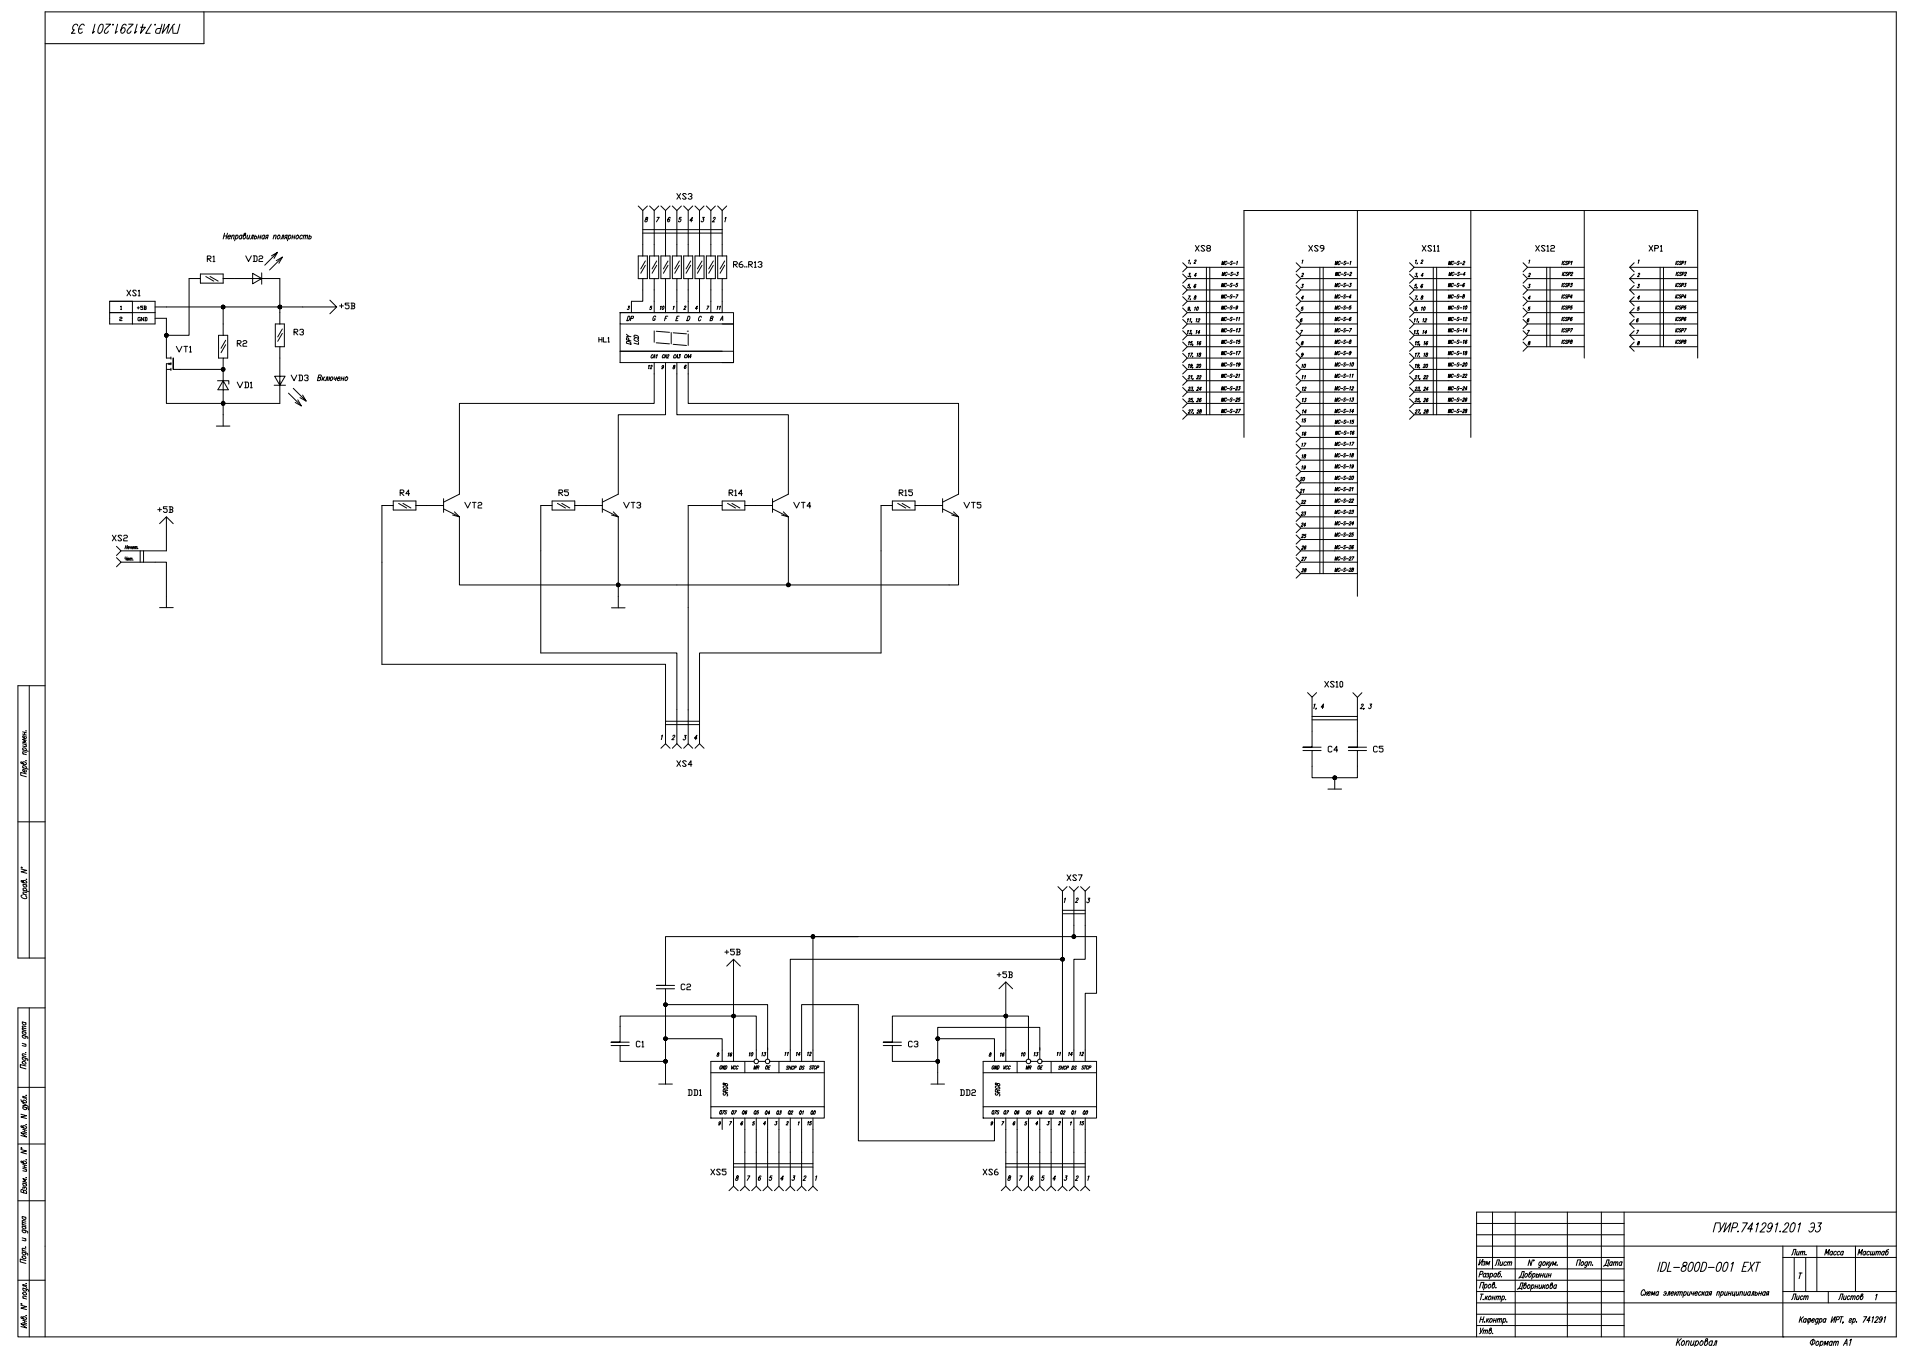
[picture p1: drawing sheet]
<svg xmlns="http://www.w3.org/2000/svg" width="841mm" height="594mm" viewBox="0 0 841 594" stroke-linecap="round" stroke-linejoin="round" font-family="sans-serif">
<defs><g id="words">
<text font-size="7.9" x="729.5" y="561.6">IDL-800D-001 EXT</text>
<text font-size="7.5" x="30.3" y="15.9">ГУИР.741291.201 Э3</text>
<text font-size="6.6" x="705.6" y="559.5">Дата</text>
<g font-size="5.7">
<text x="297" y="88.9">XS3</text>
<text x="525.6" y="111.8">XS8</text>
<text x="575.7" y="111.8">XS9</text>
<text x="625.8" y="111.8">XS11</text>
<text x="675.6" y="111.8">XS12</text>
<text x="725.7" y="111.8">XP1</text>
<text x="90.3" y="116.4">R1</text>
<text x="107.2" y="116.4">VD2</text>
<text x="322.1" y="118.9">R6..R13</text>
<text x="54.7" y="131.6">XS1</text>
<text x="148.5" y="137.2">+5В</text>
<text x="128.4" y="148.9">R3</text>
<text x="103.4" y="153.8">R2</text>
<text x="76.6" y="156.3">VT1</text>
<text x="103.4" y="172.2">VD1</text>
<text x="127" y="169">VD3</text>
<text x="175.3" y="219.8">R4</text>
<text x="245.2" y="219.8">R5</text>
<text x="320.3" y="219.8">R14</text>
<text x="395.1" y="219.8">R15</text>
<text x="68.4" y="227.2">+5В</text>
<text x="203.6" y="225.1">VT2</text>
<text x="273.8" y="225.1">VT3</text>
<text x="348.5" y="225.1">VT4</text>
<text x="423.7" y="225.1">VT5</text>
<text x="48.3" y="239.5">XS2</text>
<text x="582.8" y="304.1">XS10</text>
<text x="584.2" y="332.7">C4</text>
<text x="604.3" y="332.7">C5</text>
<text x="297" y="339">XS4</text>
<text x="469.2" y="389.1">XS7</text>
<text x="318.2" y="421.9">+5В</text>
<text x="299.2" y="437.4">C2</text>
<text x="438.1" y="432.2">+5В</text>
<text x="279.4" y="462.5">C1</text>
<text x="399.3" y="462.5">C3</text>
<text x="302" y="484">DD1</text>
<text x="421.9" y="484">DD2</text>
<text x="312.2" y="518.9">XS5</text>
<text x="432.2" y="518.9">XS6</text>
<text x="788.5" y="554.2">Лит.</text>
<text x="802.9" y="554.2">Масса</text>
<text x="817.7" y="554.2">Масштаб</text>
<text x="650.5" y="558.8">Изм</text>
<text x="657.9" y="558.8">Лист</text>
<text x="788.5" y="574">Лист</text>
<text x="809.3" y="574">Листов</text>
</g>
<g font-size="5.3">
<text x="275.2" y="142.5">DP</text>
<text x="262.8" y="152">HL1</text>
<text x="321.7" y="484.4" transform="rotate(-90 321.7 484.4)">SRG8</text>
<text x="441.7" y="484.4" transform="rotate(-90 441.7 484.4)">SRG8</text>
</g>
<g font-size="4.9">
<text x="295.6" y="159.1">CA3</text>
<text x="572.6" y="163.3">10</text>
<text x="572.6" y="208.1">19</text>
<text x="572.6" y="243.4">26</text>
<text x="454.7" y="466.7">13</text>
<text x="316.1" y="492.5">Q7S</text>
<text x="321.4" y="492.5">Q7</text>
<text x="326" y="492.5">Q6</text>
<text x="331.3" y="492.5">Q5</text>
<text x="336.2" y="492.5">Q4</text>
<text x="341.1" y="492.5">Q3</text>
<text x="346.1" y="492.5">Q2</text>
<text x="351" y="492.5">Q1</text>
<text x="356.3" y="492.5">Q0</text>
<text x="436" y="492.5">Q7S</text>
<text x="441.3" y="492.5">Q7</text>
<text x="445.9" y="492.5">Q6</text>
<text x="451.2" y="492.5">Q5</text>
<text x="456.1" y="492.5">Q4</text>
<text x="461.1" y="492.5">Q3</text>
<text x="466.4" y="492.5">Q2</text>
<text x="471" y="492.5">Q1</text>
<text x="476.2" y="492.5">Q0</text>
</g>
<g font-size="4.4">
<text x="637.1" y="117.8">MC-S-2</text>
<text x="537.3" y="122.8">MC-S-3</text>
<text x="59.3" y="137.6">+5В</text>
<text x="290" y="137.6">10</text>
<text x="315" y="137.6">11</text>
<text x="587" y="132.6">MC-S-4</text>
<text x="587" y="137.6">MC-S-5</text>
<text x="59.6" y="142.5">GND</text>
<text x="587" y="142.5">MC-S-6</text>
<text x="587" y="147.5">MC-S-7</text>
<text x="284.7" y="163.7">12</text>
<text x="572.9" y="173.2">12</text>
<text x="572.9" y="168.3">11</text>
<text x="572.9" y="178.2">13</text>
<text x="576.4" y="183.4" transform="rotate(-90 576.4 183.4)">14</text>
<text x="572.6" y="187.3">15</text>
<text x="572.6" y="197.9">17</text>
<text x="576.4" y="193.3" transform="rotate(-90 576.4 193.3)">16</text>
<text x="572.6" y="203.2">18</text>
<text x="571.9" y="213.1">20</text>
<text x="571.9" y="218.4">21</text>
<text x="572.2" y="223.3">22</text>
<text x="572.2" y="233.2">24</text>
<text x="572.2" y="228.2">23</text>
<text x="572.2" y="238.1">25</text>
<text x="572.6" y="248.4">27</text>
<text x="572.6" y="253.3">28</text>
<text x="319.6" y="466.7">16</text>
<text x="329.1" y="466.7">10</text>
<text x="338.3" y="466.7" transform="rotate(-90 338.3 466.7)">13</text>
<text x="344.7" y="466.4">11</text>
<text x="353.5" y="466.4" transform="rotate(-90 353.5 466.4)">14</text>
<text x="354.9" y="466.4">12</text>
<text x="439.9" y="466.7">16</text>
<text x="449.1" y="466.7">10</text>
<text x="468.5" y="466.4" transform="rotate(-90 468.5 466.4)">11</text>
<text x="473.4" y="466.4" transform="rotate(-90 473.4 466.4)">14</text>
<text x="478.4" y="466.4" transform="rotate(-90 478.4 466.4)">12</text>
<text x="316.1" y="472.4">GND</text>
<text x="321.4" y="472.4">VCC</text>
<text x="330.9" y="472.4">MR</text>
<text x="336.2" y="472.4">OE</text>
<text x="345.4" y="472.4">SHCP</text>
<text x="351" y="472.4">DS</text>
<text x="355.6" y="472.4">STCP</text>
<text x="436" y="472.4">GND</text>
<text x="441.3" y="472.4">VCC</text>
<text x="450.8" y="472.4">MR</text>
<text x="456.1" y="472.4">OE</text>
<text x="465.3" y="472.4">SHCP</text>
<text x="471.3" y="472.4">DS</text>
<text x="354.9" y="497.1">15</text>
<text x="474.8" y="497.1">15</text>
</g>
<text font-size="2.6" x="301.6" y="147.1">.</text>
</g></defs>
<g fill="none" stroke="#000" stroke-width=".44">
<path d="M89.9 5.2v14h-70M12.9 302.2v120M19.9 302.2h-12v120h12M7.9 362.2h12M12.9 444.2v145M19.9 444.2h-12v145h828v-584h-816v584M7.9 479.2h12M7.9 504.2h12M7.9 529.2h12M657.9 534.2v25M667.9 534.2v55M690.9 534.2v55"/>
<path d="M705.9 534.2v55M715.9 534.2v55M835.9 534.2h-185v55M650.9 549.2h185M785.9 549.2v40M785.9 554.2h50M800.8 549.2v20M817.9 549.2v20M7.9 564.2h12M715.9 574.2h120M785.9 569.2h50M805.9 569.2v5"/>
</g>
<g fill="none" stroke="#000" stroke-width=".44">
<path d="M284.8 95.9l-.2 .6a.61 .61 0 0 1 .7 .8 .61 .61 0 0 1-1 .1l1.2-1.1v-.4zM289.6 95.8h1l-1.3 2M295.4 96.1v-.2a1.15 1.15 0 0 0-1 .7 1.15 1.15 0 0 0 .2 1.2 .66 .66 0 0 0 .6-.5 .66 .66 0 0 0-.3-.8l-.6 .6M300.3 95.8h-.7l-.3 .8a.56 .56 0 0 1 .9 .1 .56 .56 0 0 1-.2 .8l-.7 .3-.2-.4M305.2 97.1h-1.1l1.1-1.3-.5 2M309.7 95.8h.8l-.7 .7a.58 .58 0 0 1 .2 1 .58 .58 0 0 1-.9-.1M314.4 96.3l.4-.5 .4 .1v.5l-1.3 1.4h1M319.6 96.2l.4-.4-.5 2M98.7 104h1.2M99 102.8l-.6 2.5M100.3 102.8l-.7 2.5M100.5 104.3h1l.1-.4a.79 .79 0 0 0-1.1 .3 .79 .79 0 0 0 .5 1.1l.4-.4"/>
<path d="M102.2 104.1l.6-.5 .4 .1-.3 1.6M102.3 103.6l-.4 1.7M104 104l.4-.4a.84 .84 0 0 1 .5 1.1 .84 .84 0 0 1-1.1 .5l-.1-.3M104.1 103.6l-.7 2.5M106.7 104a.79 .79 0 0 0-1.2-.1 .79 .79 0 0 0 0 1.2l.4 .2 .5-.4M106.8 103.6l-.5 1.7M107.8 103.6a.79 .79 0 0 1 .4 1.1 .79 .79 0 0 1-1 .4l.4-2.1 .6-.2-.1 .6-.8 .6M109.2 103.6l-.4 1.6 .4 .1 .6-.5M110.1 103.6l-.4 1.7M110.3 105.3l.6-.5 .3-1.2h.5l-.4 1.7M112.3 104.3a.54 .54 0 0 1 .8-.1 .54 .54 0 0 1-.1 .9l-.4 .2-.5-.2M112.5 103.6l-.5 1.7"/>
<path d="M113.8 104.5h1M114.1 103.6l-.5 1.7M115 103.6l-.4 1.7M116.7 104l-.2-.3a.84 .84 0 0 0-1 .6 .84 .84 0 0 0 .4 1l.5-.4M116.7 103.6l-.4 1.7M117.4 104.7l-.5 .6M118 104.7h-.6l-.2-.5 .5-.6h.6l-.5 1.7M120.7 104.1l.6-.5 .4 .1-.3 1.6M120.8 103.6l-.4 1.7M122.5 104l.4-.4a.84 .84 0 0 1 .4 1.1 .84 .84 0 0 1-1 .5zM123.7 105.3l.4-.1 .5-1.6h.5l-.4 1.7M125.8 104.7l-.5 .6"/>
<path d="M126.4 104.7l-.7-.1-.1-.4 .5-.6h.5l-.4 1.7M127.3 104l.4-.4a.84 .84 0 0 1 .4 1.1 .84 .84 0 0 1-1 .5l-.1-.3M127.4 103.6l-.7 2.5M128.8 104.5h1M129.1 103.6l-.5 1.7M130 103.6l-.4 1.7M130.7 104l.4-.4a.84 .84 0 0 1 .4 1.1 .84 .84 0 0 1-1 .5zM133.3 104l-.1-.3a.84 .84 0 0 0-1 .6 .84 .84 0 0 0 .4 1l.5-.4M133.8 104.1l.6-.5 .3 .1-.3 1.6M134 103.6l-.5 1.7M134.7 104.1l.6-.5 .3 .1-.3 1.6M136.3 104.3l.6-.2a.63 .63 0 0 1 .1 .9 .63 .63 0 0 1-.9 .1"/>
<path d="M136.5 103.6l-.5 1.7M524 114.8l.3-.2-.4 1.5M524.7 116l-.2 .4M526.6 114.9l.3-.3 .3 .1-1 1.4h.8M538.5 116.7l.3-1.6 .1 1.6 .8-1.6-.4 1.6M540.8 115.5l-.1-.3a.8 .8 0 0 0-.8 .6 .8 .8 0 0 0 .3 .9l.4-.4M541 116h1M543.3 115.3a.39 .39 0 0 0-.6-.1 .39 .39 0 0 0 0 .6l.2 .1a.43 .43 0 0 1 0 .6 .43 .43 0 0 1-.6 .1v-.2M543.5 116h1M545.2 115.4l.3-.3-.4 1.6M574 114.8l.3-.2-.4 1.5M588.5 116.7l.3-1.6 .1 1.6 .8-1.6-.4 1.6"/>
<path d="M590.8 115.5l-.1-.3a.8 .8 0 0 0-.8 .6 .8 .8 0 0 0 .3 .9l.4-.4M591 116h1M593.3 115.3a.39 .39 0 0 0-.6-.1 .39 .39 0 0 0 0 .6l.2 .1a.43 .43 0 0 1 0 .6 .43 .43 0 0 1-.6 .1v-.2M593.5 116h1M595.2 115.4l.3-.3-.4 1.6M624 114.8l.3-.2-.4 1.5M624.7 116l-.2 .4M626.6 114.9l.3-.3 .3 .1-1 1.4h.8M674 114.8l.3-.2-.4 1.5M688.8 115.1l-.3 1.6M689.9 115.5l-.1-.3a.8 .8 0 0 0-.7 .6 .8 .8 0 0 0 .2 .9l.4-.4M691 115.3a.39 .39 0 0 0-.5-.1 .39 .39 0 0 0-.1 .6l.3 .1a.43 .43 0 0 1 0 .6 .43 .43 0 0 1-.6 .1l-.1-.2"/>
<path d="M691.2 115.9h.7l.2-.7-.6-.1-.4 1.6M692.6 115.4l.4-.3-.4 1.6M722.2 114.8l.3-.3-.4 1.6M739 115.1l-.4 1.5M739.1 120l-.4 1.5M740.1 115.5l-.1-.3a.77 .77 0 0 0-.8 .5 .77 .77 0 0 0 .3 .9l.3-.3M741.2 115.3a.39 .39 0 0 0-.6-.1 .39 .39 0 0 0-.1 .6l.3 .1a.42 .42 0 0 1 0 .6 .42 .42 0 0 1-.7-.1M741.4 115.9h.6l.3-.6-.7-.2-.4 1.5M742.8 115.4l.3-.3-.4 1.5M53.2 135.2l.2-.3v1.5M53.2 136.4h.4M276.9 134.9h.6l-.4 .6a.43 .43 0 0 1 .1 .7 .43 .43 0 0 1-.7 0"/>
<path d="M287.3 134.9h-.5l-.2 .7 .2-.2a.46 .46 0 0 1 .3 .7 .46 .46 0 0 1-.7 0M289 139.7l-.1-.4a1.17 1.17 0 0 0-1.1 .7 1.17 1.17 0 0 0 .2 1.3l.6-.3 .2-.5h-.3M294.4 139.3h-1l-.5 2M296.8 135.2l.4-.3-.5 1.5M299.4 139.3h-1l-.5 2h.9M301.7 135.2l.3-.3 .4 .1-1 1.4h.7M303.3 139.3h.5a1.23 1.23 0 0 1 .1 1.4 1.23 1.23 0 0 1-1.1 .6zM307.4 135.9h-.8l.8-1-.5 1.5M309.1 139.9a.59 .59 0 0 0-.7-.5 .59 .59 0 0 0-.4 .8l.1 1.2 .8-.5M311.7 134.9h.8l-.9 1.5M523.9 130.4h.8l-1 1.5M524.1 120.4h.6l-.5 .6 .3 .1a.57 .57 0 0 1-.2 .6 .57 .57 0 0 1-.7 .1v-.1"/>
<path d="M524.4 135.8l-.5 .4a.43 .43 0 0 1-.1-.6 .43 .43 0 0 1 .6-.1l-.4 1.2-.5-.1M524.5 125.3h-.6l-.2 .7 .2-.2a.46 .46 0 0 1 .3 .7 .46 .46 0 0 1-.7 0M524.7 136.7l-.2 .4M524.7 126.7l-.2 .4M524.7 131.8l-.2 .4M524.8 121.9l-.2 .3M526.7 135.6l.3-.3-.4 1.5M526.7 130.5l-.1 .4a.44 .44 0 0 1 .5 .6 .44 .44 0 0 1-.8 .1l.1-.3a.61 .61 0 0 0 .6-.3 .61 .61 0 0 0 .1-.6zM527.2 125.5v-.1a.91 .91 0 0 0-.6 1.4 .5 .5 0 0 0 .4-.4 .5 .5 0 0 0-.2-.5l-.5 .4M527.2 121.4h-.8l.8-1-.4 1.5M527.8 135.4l.2-.1a.87 .87 0 0 1-.6 1.4zM538.3 126.4l.5-1.5v1.5l.8-1.5-.4 1.5"/>
<path d="M538.3 131.4l.4-1.5 .1 1.5 .8-1.5-.4 1.5M538.3 136.3l.5-1.5v1.5l.8-1.5-.4 1.5M540.7 130.3l-.1-.3a.79 .79 0 0 0-.8 .5 .79 .79 0 0 0 .3 .9l.4-.4M540.7 125.3l-.1-.3a.79 .79 0 0 0-.8 .5 .79 .79 0 0 0 .3 .9l.4-.4M540.7 135.2l-.1-.3a.79 .79 0 0 0-.8 .5 .79 .79 0 0 0 .3 .9l.4-.3M540.9 125.7h1M540.9 130.8h1M540.9 135.7h1M543.2 130.1a.39 .39 0 0 0-.6-.1 .39 .39 0 0 0-.1 .5l.3 .2a.42 .42 0 0 1 0 .6 .42 .42 0 0 1-.7-.1M543.2 125.1a.39 .39 0 0 0-.6-.2 .39 .39 0 0 0 0 .6l.2 .2a.42 .42 0 0 1 0 .6 .42 .42 0 0 1-.7-.2M543.2 135a.39 .39 0 0 0-.6-.2 .39 .39 0 0 0 0 .7l.2 .1a.43 .43 0 0 1 0 .6 .43 .43 0 0 1-.7-.1M543.4 130.8h1"/>
<path d="M543.4 125.7h1M543.4 135.7h1M544.9 129.9h.8l-.9 1.5M545.5 135.3l-.4 .4a.44 .44 0 0 1-.2-.6 .44 .44 0 0 1 .7-.1l-.5 1.2-.4-.1M545.6 124.9h-.5l-.2 .6 .2-.1a.45 .45 0 0 1 .3 .7 .45 .45 0 0 1-.8 0M573.9 125.3h.6l-.5 .6a.44 .44 0 0 1 .2 .7 .44 .44 0 0 1-.7-.1M573.9 120.8l.3-.4 .4 .2-1 1.3h.7M574.4 135.3h-.5l-.2 .6 .2-.1a.45 .45 0 0 1 .4 .7 .45 .45 0 0 1-.8 0M574.4 131.4h-.8l.8-1-.4 1.5M588.4 126.4l.4-1.5v1.5l.8-1.5-.4 1.5M588.6 121.5l.4-1.5v1.5l.8-1.5-.4 1.5M590.7 125.3l-.1-.3a.8 .8 0 0 0-.8 .5 .8 .8 0 0 0 .3 .9l.4-.4"/>
<path d="M590.9 120.3l-.1-.3a.8 .8 0 0 0-.7 .6 .8 .8 0 0 0 .2 .9l.4-.4M591 125.7h.9M591.2 120.8h.9M593.2 125.1a.39 .39 0 0 0-.6-.2 .39 .39 0 0 0 0 .6l.2 .2a.42 .42 0 0 1 0 .6 .42 .42 0 0 1-.7-.2M593.4 120.2a.39 .39 0 0 0-.6-.2 .39 .39 0 0 0 0 .6l.2 .2a.41 .41 0 0 1 0 .6 .41 .41 0 0 1-.6-.1M593.4 125.7h1M593.6 120.8h1M595.1 124.9h.6l-.5 .6h.2a.55 .55 0 0 1-.1 .6 .55 .55 0 0 1-.6 .1l-.1-.1M595.2 120.3l.2-.3 .4 .3-1 1.2h.7M623.9 130.4h.8l-1 1.5M624.1 120.4h.6l-.5 .6 .2 .1a.55 .55 0 0 1-.1 .6 .55 .55 0 0 1-.6 .1l-.1-.1M624.4 135.8l-.5 .4a.43 .43 0 0 1-.1-.6 .43 .43 0 0 1 .6-.1l-.4 1.2-.5-.1"/>
<path d="M624.4 125.3h-.5l-.2 .7 .2-.2a.46 .46 0 0 1 .3 .7 .46 .46 0 0 1-.7 0M624.7 136.7l-.2 .4M624.7 126.7l-.3 .4M624.7 131.8l-.2 .4M624.8 121.9l-.2 .3M626.6 135.6l.4-.3-.4 1.5M626.7 130.5l-.1 .4a.45 .45 0 0 1 .5 .6 .45 .45 0 0 1-.8 .1l.1-.3a.58 .58 0 0 0 .7-.2 .58 .58 0 0 0 0-.7zM627.2 125.5v-.1a.91 .91 0 0 0-.6 1.4 .5 .5 0 0 0 .4-.4 .5 .5 0 0 0-.2-.5l-.5 .4M627.2 121.4h-.8l.8-1-.3 1.5M627.8 135.4l.2-.1a.87 .87 0 0 1-.6 1.4zM638.3 131.4l.4-1.5 .1 1.5 .8-1.5-.4 1.5M638.4 126.4l.4-1.5v1.5l.8-1.5-.4 1.5"/>
<path d="M638.4 136.3l.4-1.5v1.5l.8-1.5-.4 1.5M638.6 121.5l.4-1.5v1.5l.8-1.5-.4 1.5M640.7 130.3l-.1-.3a.79 .79 0 0 0-.8 .5 .79 .79 0 0 0 .3 .9l.3-.4M640.7 125.3l-.1-.3a.8 .8 0 0 0-.8 .5 .8 .8 0 0 0 .3 .9l.4-.4M640.7 135.2l-.1-.3a.8 .8 0 0 0-.8 .5 .8 .8 0 0 0 .3 .9l.4-.3M640.9 120.3l-.1-.3a.8 .8 0 0 0-.7 .6 .8 .8 0 0 0 .2 .9l.4-.4M640.9 130.8h1M641 125.7h.9M641 135.7h.9M641.2 120.8h.9M643.2 130.1a.39 .39 0 0 0-.6-.1 .39 .39 0 0 0-.1 .5l.3 .2a.43 .43 0 0 1 0 .7 .43 .43 0 0 1-.7-.2M643.2 125.1a.39 .39 0 0 0-.6-.2 .39 .39 0 0 0 0 .6l.2 .2a.4 .4 0 0 1 0 .6 .4 .4 0 0 1-.6-.2"/>
<path d="M643.2 135a.39 .39 0 0 0-.6-.2 .39 .39 0 0 0 0 .7l.2 .1a.41 .41 0 0 1 0 .6 .41 .41 0 0 1-.6-.1M643.4 130.8h.9M643.4 120.2a.39 .39 0 0 0-.6-.2 .39 .39 0 0 0 0 .6l.2 .2a.41 .41 0 0 1 0 .6 .41 .41 0 0 1-.6-.1M643.4 125.7h1M643.4 135.7h1M643.6 120.8h1M645 130l-.1 .4a.45 .45 0 0 1 .5 .6 .45 .45 0 0 1-.8 .1l.2-.3a.61 .61 0 0 0 .6-.3 .61 .61 0 0 0 0-.6zM645.1 135.1l.3-.3-.4 1.5M645.6 125.1v-.1a.86 .86 0 0 0-.7 .5 .86 .86 0 0 0 .1 .9 .44 .44 0 0 0 .4-.5 .44 .44 0 0 0-.4-.4l-.2 .4M645.7 121h-.8l.8-1-.4 1.5M646.2 134.9l.2-.1a.84 .84 0 0 1 .1 .9 .84 .84 0 0 1-.7 .5zM673.9 125.3h.6l-.5 .6a.43 .43 0 0 1 .2 .7 .43 .43 0 0 1-.7-.1"/>
<path d="M673.9 120.8l.3-.4 .4 .3-1 1.2h.7M674.4 131.4h-.8l.8-1-.4 1.5M674.5 135.3h-.6l-.2 .6 .3-.1a.45 .45 0 0 1 .2 .7 .45 .45 0 0 1-.7 0M688.7 129.9l-.4 1.5M688.7 124.9l-.3 1.5M688.7 134.8l-.3 1.5M688.7 139.9l-.3 1.4M689 120l-.4 1.5M689.8 130.3l-.1-.3a.79 .79 0 0 0-.8 .5 .79 .79 0 0 0 .4 .9l.3-.4M689.8 125.3v-.3a.79 .79 0 0 0-.8 .5 .79 .79 0 0 0 .3 .9l.3-.4M689.8 135.2v-.3a.79 .79 0 0 0-.8 .5 .79 .79 0 0 0 .3 .9l.3-.3M690.1 120.3l-.1-.3a.79 .79 0 0 0-.8 .6 .79 .79 0 0 0 .3 .9l.3-.4"/>
<path d="M690.9 130.1a.39 .39 0 0 0-.6-.1 .39 .39 0 0 0 0 .5l.3 .2a.42 .42 0 0 1-.1 .6 .42 .42 0 0 1-.6-.1M691 125.1a.39 .39 0 0 0-.6-.2 .39 .39 0 0 0-.1 .6l.3 .2a.42 .42 0 0 1-.1 .6 .42 .42 0 0 1-.6-.2M691 135a.39 .39 0 0 0-.6-.2 .39 .39 0 0 0-.1 .7l.3 .1a.43 .43 0 0 1-.1 .6 .43 .43 0 0 1-.6-.1M691.2 120.2a.39 .39 0 0 0-.6-.2 .39 .39 0 0 0-.1 .6l.3 .2a.41 .41 0 0 1 0 .6 .41 .41 0 0 1-.7-.1M691.2 125.7l.6-.1 .3-.6-.7-.1-.4 1.5M691.2 130.7l.6-.1 .2-.6-.7-.1-.3 1.5M691.2 135.6l.6-.1 .2-.6-.6-.1-.4 1.5M691.4 120.8l.7-.2 .1-.6h-.6l-.4 1.5M692.6 124.9h.6l-.5 .6a.43 .43 0 0 1 .1 .6 .43 .43 0 0 1-.7 0M692.6 120.3l.3-.3 .4 .1-1 1.4h.7M692.9 130.9h-.8l.8-1-.3 1.5M693.1 134.8h-.5l-.3 .7 .3-.2a.45 .45 0 0 1 .3 .7 .45 .45 0 0 1-.8 0"/>
<path d="M722.1 125.3h.6l-.5 .6a.44 .44 0 0 1 .2 .7 .44 .44 0 0 1-.7-.1M722.1 120.8l.6-.3-.9 1.4h.7M722.6 131.4h-.8l.8-1-.4 1.5M722.7 135.3h-.6l-.2 .6 .3-.1a.45 .45 0 0 1 .2 .7 .45 .45 0 0 1-.7 0M738.9 124.9l-.4 1.5M738.9 129.9l-.5 1.5M738.9 134.8l-.4 1.5M738.9 139.9l-.4 1.4M739.9 130.2a.44 .44 0 0 0-.5-.3 .44 .44 0 0 0-.3 .6l-.1 .8 .7-.3M740 125.2l-.1-.3a.79 .79 0 0 0-.8 .5 .79 .79 0 0 0 .3 1l.4-.4M740 135.2l-.1-.3a.79 .79 0 0 0-.8 .5 .79 .79 0 0 0 .3 .9l.4-.4M740.2 120.3l-.1-.3a.8 .8 0 0 0-.8 .6 .8 .8 0 0 0 .3 .9l.4-.4"/>
<path d="M741 130.1a.39 .39 0 0 0-.5-.1 .39 .39 0 0 0-.1 .5l.3 .2a.43 .43 0 0 1 0 .6 .43 .43 0 0 1-.7-.1M741.1 125.1a.39 .39 0 0 0-.6-.2 .39 .39 0 0 0-.1 .6l.3 .1a.41 .41 0 0 1 0 .7 .41 .41 0 0 1-.6-.2M741.1 135a.4 .4 0 0 0-.6-.1 .4 .4 0 0 0-.1 .6l.3 .1a.41 .41 0 0 1 0 .6 .41 .41 0 0 1-.6-.1M741.3 120.2a.39 .39 0 0 0-.6-.2 .39 .39 0 0 0-.1 .6l.3 .2a.41 .41 0 0 1 0 .6 .41 .41 0 0 1-.6-.1M741.3 125.6h.7l.1-.7h-.6l-.4 1.5M741.3 130.7l.6-.1 .2-.6-.6-.1-.4 1.5M741.3 135.6l.7-.1 .1-.6-.6-.1-.4 1.5M741.5 120.8l.7-.1 .1-.7h-.6l-.4 1.5M742.7 124.9h.6l-.5 .5a.44 .44 0 0 1 .2 .7 .44 .44 0 0 1-.7 0M742.8 120.3l.3-.3 .3 .1-1 1.4h.7M743.1 130.9h-.8l.8-1-.4 1.5M743.2 134.8h-.5l-.2 .7 .2-.2a.46 .46 0 0 1 .3 .7 .46 .46 0 0 1-.7 0"/>
<path d="M52.8 140l.2-.2 .8 .2-.3 .5-.7 .3v.5h1M276.1 147.3l1 .9M276.2 150.6a1.33 1.33 0 0 1 1.9 1.2l-2-.6zM277.2 150l-.1-.9-.9-.2-.1 .8 2 .6M278.1 148.4l-1-.2-1 .2M279.6 147.8a1.38 1.38 0 0 1 1.9 1.2l-2-.5zM279.9 149.2a.59 .59 0 0 0-.4 .7 .59 .59 0 0 0 .7 .4h1.2l.1-.4-.5-.5M281.5 150.9v.9l-2-.6M287.8 157.8l.9-1.5v1.5M287.9 156.7l-.1-.3a.79 .79 0 0 0-.8 .5 .79 .79 0 0 0 .3 .9l.4-.4M288.1 157.3h.6M289.4 156.6l.3-.3-.4 1.5"/>
<path d="M292.8 157.8l.8-1.5 .1 1.5M292.9 156.6l-.1-.3a.8 .8 0 0 0-.8 .6 .8 .8 0 0 0 .3 .9l.4-.4M293.1 157.3h.5M293.2 140.3h.6M294.2 156.6l.2-.3 .5 .1-1 1.4h.7M298.2 140.3h.5M302.6 157.7l.8-1.5 .1 1.5M302.7 156.6l-.1-.3a.79 .79 0 0 0-.8 .5 .79 .79 0 0 0 .3 .9l.4-.3M302.9 157.2h.5M304.6 157.2h-.8l.8-1-.4 1.5M313.2 140.3l1-.2 .1-.7-.8-.1-.6 2h.9l.3-.6-.3-.4M317.4 141.3l1.1-2 .1 2"/>
<path d="M317.8 140.6h.7M523.5 145.9l.3-.3-.4 1.5M523.5 140.7l.3-.3-.4 1.5M523.9 155.9l.4-.3-.4 1.5M523.9 150.8l.4-.3-.4 1.5M524.5 140.7l.4-.3-.4 1.5M524.6 145.6h.5l-.4 .6a.44 .44 0 0 1 .1 .7 .44 .44 0 0 1-.7-.1M524.9 155.6h.7l-.9 1.5M525.3 147l-.2 .4M525.3 141.8l-.2 .4M525.6 150.5h-.6l-.2 .7 .3-.2a.46 .46 0 0 1 .3 .7 .46 .46 0 0 1-.8 0M525.8 157l-.2 .4"/>
<path d="M525.8 151.9l-.2 .4M527.3 145.9l.3-.3-.4 1.5M527.3 140.7l.3-.3-.4 1.5M527.7 155.9l.4-.3-.4 1.5M527.8 150.8l.3-.3-.4 1.5M528.2 140.7l.4-.3 .3 .1-1 1.4h.7M528.8 155.7l-.1 .4a.46 .46 0 0 1 .5 .6 .46 .46 0 0 1-.8 .1l.1-.4a.58 .58 0 0 0 .7-.1 .58 .58 0 0 0 0-.7zM528.8 146.6h-.8l.8-1-.4 1.5M529.4 150.7v-.1a.91 .91 0 0 0-.6 1.4 .5 .5 0 0 0 .4-.4 .5 .5 0 0 0-.2-.5l-.5 .4M538.3 141.3l.5-1.4v1.4l.8-1.4-.4 1.4M538.3 146.3l.5-1.5v1.5l.8-1.5-.4 1.5M538.3 156.4l.4-1.6 .1 1.6 .8-1.6-.4 1.6"/>
<path d="M538.4 151.4l.4-1.5v1.5l.8-1.5-.4 1.5M540.7 155.2l-.1-.3a.79 .79 0 0 0-.8 .6 .79 .79 0 0 0 .3 .9l.4-.4M540.7 140.2a.46 .46 0 0 0-.5-.3 .46 .46 0 0 0-.4 .5v.9l.7-.3M540.7 145.2l-.1-.3a.79 .79 0 0 0-.8 .5 .79 .79 0 0 0 .3 .9l.4-.3M540.7 150.3l-.1-.3a.79 .79 0 0 0-.8 .5 .79 .79 0 0 0 .3 .9l.4-.4M540.9 140.7h1M540.9 145.7h1M540.9 155.7h1M541 150.8h.9M543.2 155.1a.39 .39 0 0 0-.6-.2 .39 .39 0 0 0-.1 .6l.3 .1a.45 .45 0 0 1 0 .6 .45 .45 0 0 1-.6 .1l-.1-.1M543.2 140.1a.39 .39 0 0 0-.6-.2 .39 .39 0 0 0 0 .6l.2 .1a.43 .43 0 0 1 0 .7 .43 .43 0 0 1-.7-.2M543.2 145a.4 .4 0 0 0-.6-.1 .4 .4 0 0 0 0 .6l.2 .1a.43 .43 0 0 1 0 .7 .43 .43 0 0 1-.7-.2"/>
<path d="M543.2 150.1a.39 .39 0 0 0-.6-.2 .39 .39 0 0 0 0 .6l.2 .2a.43 .43 0 0 1 0 .6 .43 .43 0 0 1-.7-.1M543.4 155.7h1M543.4 140.7h1M543.4 145.7h1M543.4 150.8h1M545 155.1l.4-.3-.4 1.6M545.1 140.2l.3-.3-.4 1.4M545.1 145.1l.3-.3-.4 1.5M545.1 150.2l.3-.3-.4 1.5M546 154.8h.8l-1 1.6M546.1 140.2l.4-.3-.4 1.4M546.2 144.8h.6l-.5 .6a.44 .44 0 0 1 .1 .7 .44 .44 0 0 1-.7-.1"/>
<path d="M546.7 149.9h-.5l-.3 .6 .3-.1a.46 .46 0 0 1 .3 .7 .46 .46 0 0 1-.8 0M573.4 145.6h.8l-1 1.5M573.9 150.6v.4a.45 .45 0 0 1 .4 .6 .45 .45 0 0 1-.7 .1l.9-1zM574 140.6v-.1a.83 .83 0 0 0-.7 .5 .83 .83 0 0 0 .1 .9l.5-.5-.1-.4-.6 .4M574.4 156.1l-.4 .4a.42 .42 0 0 1-.2-.6 .42 .42 0 0 1 .6-.1l-.2 1-.4 .3-.2-.2M588.3 156.4l.4-1.6 .1 1.6 .8-1.6-.4 1.6M588.4 151.4l.4-1.5v1.5l.8-1.5-.4 1.5M590.7 155.2l-.1-.3a.79 .79 0 0 0-.8 .6 .79 .79 0 0 0 .3 .9l.4-.4M590.7 150.3l-.1-.3a.8 .8 0 0 0-.8 .5 .8 .8 0 0 0 .3 .9l.4-.4M590.9 155.7h1M591 150.8h.9M593.2 155.1a.39 .39 0 0 0-.6-.2 .39 .39 0 0 0-.1 .6l.3 .1a.45 .45 0 0 1 0 .7 .45 .45 0 0 1-.6 0l-.1-.1"/>
<path d="M593.2 150.1a.39 .39 0 0 0-.6-.2 .39 .39 0 0 0 0 .6l.2 .2a.41 .41 0 0 1 0 .6 .41 .41 0 0 1-.6-.1M593.4 155.7h.9M593.4 150.8h1M595.1 150l-.2 .4a.46 .46 0 0 1 .6 .6 .46 .46 0 0 1-.9 .1l.2-.3a.6 .6 0 0 0 .6-.3 .6 .6 0 0 0 0-.6zM595.5 155.3l-.4 .5a.44 .44 0 0 1-.2-.7 .44 .44 0 0 1 .6 0l-.4 1.2-.5-.1M596.2 160l.2-.1a.86 .86 0 0 1 .1 .9 .86 .86 0 0 1-.7 .5zM623.5 145.9l.3-.3-.4 1.5M623.5 140.7l.3-.3-.4 1.5M623.9 155.9l.4-.3-.4 1.5M623.9 150.8l.4-.3-.4 1.5M624.6 145.6h.6l-.5 .6a.44 .44 0 0 1 .1 .7 .44 .44 0 0 1-.7-.1M624.6 140.7l.3-.3-.4 1.5"/>
<path d="M624.9 155.6h.8l-1 1.5M625.3 147l-.2 .4M625.3 141.8l-.2 .4M625.6 150.5h-.6l-.2 .7 .3-.2a.46 .46 0 0 1 .3 .7 .46 .46 0 0 1-.8 0M625.8 157l-.3 .4M625.8 151.9l-.2 .4M627.3 145.9l.3-.3-.4 1.5M627.3 140.7l.3-.3-.4 1.5M627.7 155.9l.4-.3-.4 1.5M627.7 150.8l.4-.3-.4 1.5M628.2 140.7l.4-.3 .3 .1-1 1.4h.7M628.8 155.7l-.1 .4a.46 .46 0 0 1 .5 .6 .46 .46 0 0 1-.8 .1l.2-.4a.57 .57 0 0 0 .6-.2 .57 .57 0 0 0 0-.6z"/>
<path d="M628.8 146.6h-.8l.8-1-.4 1.5M629.4 150.7v-.1a.91 .91 0 0 0-.6 1.4 .5 .5 0 0 0 .4-.4 .5 .5 0 0 0-.2-.5l-.5 .4M638.3 156.4l.4-1.6 .1 1.6 .8-1.6-.4 1.6M638.4 141.3l.4-1.4v1.4l.8-1.4-.4 1.4M638.4 146.3l.4-1.5v1.5l.8-1.5-.4 1.5M638.4 151.4l.4-1.5v1.5l.8-1.5-.4 1.5M640.7 155.2l-.1-.3a.79 .79 0 0 0-.8 .6 .79 .79 0 0 0 .3 .9l.3-.4M640.7 140.2l-.1-.3a.77 .77 0 0 0-.8 .5 .77 .77 0 0 0 .3 .9l.4-.3M640.7 145.2l-.1-.3a.8 .8 0 0 0-.8 .5 .8 .8 0 0 0 .3 .9l.4-.3M640.7 150.3l-.1-.3a.8 .8 0 0 0-.8 .5 .8 .8 0 0 0 .3 .9l.4-.4M640.9 155.7h1M641 140.7h.9"/>
<path d="M641 145.7h.9M641 150.8h.9M643.2 155.1a.39 .39 0 0 0-.6-.2 .39 .39 0 0 0-.1 .6l.4 .2a.45 .45 0 0 1-.2 .6 .45 .45 0 0 1-.6-.1M643.2 140.1a.39 .39 0 0 0-.6-.2 .39 .39 0 0 0 0 .6l.3 .2a.42 .42 0 0 1-.1 .6 .42 .42 0 0 1-.6-.2M643.2 145a.4 .4 0 0 0-.6-.1 .4 .4 0 0 0 0 .6l.2 .1a.41 .41 0 0 1 0 .6 .41 .41 0 0 1-.6-.1M643.2 150.1a.39 .39 0 0 0-.6-.2 .39 .39 0 0 0 0 .6l.2 .2a.41 .41 0 0 1 0 .6 .41 .41 0 0 1-.6-.1M643.4 155.7h.9M643.4 140.7h1M643.4 145.7h1M643.4 150.8h1M645 155.1l.4-.3-.4 1.6M645.1 140.2l.3-.3-.4 1.4"/>
<path d="M645.1 145.1l.3-.3-.4 1.5M645.1 150.2l.3-.3-.4 1.5M646 140.2l.6-.3-.9 1.4h.7M646.1 154.9l-.1 .4a.46 .46 0 0 1 .5 .7 .46 .46 0 0 1-.8 .1l.1-.4a.58 .58 0 0 0 .7-.2 .58 .58 0 0 0 0-.7zM646.2 160l.2-.1a.83 .83 0 0 1 .2 .9 .83 .83 0 0 1-.8 .5zM646.6 145.8h-.8l.8-1-.4 1.5M646.7 150.1v-.1a.86 .86 0 0 0-.8 .5 .86 .86 0 0 0 .2 .9 .45 .45 0 0 0 .4-.4 .45 .45 0 0 0-.4-.5l-.3 .4M673.4 145.6h.7l-.9 1.5M673.9 150.6v.5a.44 .44 0 0 1 .4 .6 .44 .44 0 0 1-.7 0l.9-.8-.1-.4zM674 140.6v-.1a.87 .87 0 0 0-.6 1.4 .47 .47 0 0 0 .5-.4 .47 .47 0 0 0-.3-.5l-.4 .4M688.7 144.8l-.3 1.5M688.7 149.9l-.3 1.5"/>
<path d="M689.8 140.2a.46 .46 0 0 0-.5-.3 .46 .46 0 0 0-.3 .5v.9l.6-.3M689.8 145.2v-.3a.79 .79 0 0 0-.8 .5 .79 .79 0 0 0 .3 .9l.3-.3M689.8 150.3v-.3a.79 .79 0 0 0-.8 .5 .79 .79 0 0 0 .3 .9l.3-.4M691 140.1a.39 .39 0 0 0-.6-.2 .39 .39 0 0 0-.1 .6l.3 .1a.43 .43 0 0 1-.1 .7 .43 .43 0 0 1-.6-.2M691 145a.4 .4 0 0 0-.6-.1 .4 .4 0 0 0-.1 .6l.3 .1a.43 .43 0 0 1-.1 .7 .43 .43 0 0 1-.6-.2M691 150.1a.39 .39 0 0 0-.6-.2 .39 .39 0 0 0-.1 .6l.3 .2a.43 .43 0 0 1-.1 .6 .43 .43 0 0 1-.6-.1M691.2 140.6h.6l.3-.6-.7-.1-.4 1.4M691.2 145.6l.7-.1 .1-.6-.6-.1-.4 1.5M691.2 150.7l.6-.1 .2-.6-.6-.1-.4 1.5M692.4 144.8h.8l-.9 1.5M692.6 150l-.2 .4a.46 .46 0 0 1 .5 .6 .46 .46 0 0 1-.8 .1l1-.8-.2-.4zM693.1 140.1v-.2a.87 .87 0 0 0-.6 1.4 .5 .5 0 0 0 .4-.3 .5 .5 0 0 0-.2-.6l-.5 .5"/>
<path d="M721.6 145.6h.7l-.9 1.5M722.2 150.6l-.2 .4a.46 .46 0 0 1 .5 .6 .46 .46 0 0 1-.8 .1l.2-.4a.58 .58 0 0 0 .6-.2 .58 .58 0 0 0 0-.6zM722.2 140.6v-.2a.91 .91 0 0 0-.6 1.5 .5 .5 0 0 0 .5-.4 .5 .5 0 0 0-.3-.5l-.5 .4M738.9 144.8l-.4 1.5M738.9 149.9l-.4 1.5M740 140.2l-.1-.3a.79 .79 0 0 0-.8 .5 .79 .79 0 0 0 .3 .9l.4-.3M740 145.2l-.1-.3a.79 .79 0 0 0-.8 .5 .79 .79 0 0 0 .3 .9l.4-.3M740 150.2a.46 .46 0 0 0-.6-.3 .46 .46 0 0 0-.3 .5v.9l.7-.3M741.1 140.1a.39 .39 0 0 0-.6-.2 .39 .39 0 0 0-.1 .6l.3 .1a.43 .43 0 0 1 0 .7 .43 .43 0 0 1-.7-.2M741.1 145a.39 .39 0 0 0-.6-.1 .39 .39 0 0 0-.1 .5l.3 .2a.42 .42 0 0 1-.1 .7 .42 .42 0 0 1-.6-.2M741.1 150.1a.39 .39 0 0 0-.6-.2 .39 .39 0 0 0-.1 .6l.3 .2a.4 .4 0 0 1 0 .6 .4 .4 0 0 1-.6-.1M741.3 140.6l.7-.1 .1-.6h-.6l-.4 1.4"/>
<path d="M741.3 145.6l.7-.1 .2-.6-.7-.1-.4 1.5M741.3 150.7l.7-.1 .2-.6-.7-.1-.4 1.5M742.6 144.8h.7l-.9 1.5M742.7 150l-.1 .4a.46 .46 0 0 1 .5 .6 .46 .46 0 0 1-.8 .1l.1-.4a.58 .58 0 0 0 .6-.2 .58 .58 0 0 0 .1-.6zM743.2 140.1v-.2a.91 .91 0 0 0-.6 1.4 .5 .5 0 0 0 .5-.3 .5 .5 0 0 0-.3-.6l-.5 .4M140.2 166.4l1.1 .2v.7l-.6 .5h-.8l.6-2.5 1.1 .2-.1 .7-.5 .2M142.3 166.1l-.5 1.7M142.5 166.8l.3 1M143.2 167.8l.4-.2 .5-1.5h.5l-.4 1.7M143.2 166.1l-1.2 1.2M145.1 166.9h.5l.6-.8a.83 .83 0 0 1 .4 1 .83 .83 0 0 1-1 .5v-.7M145.3 166.1l-.4 1.7"/>
<path d="M147.4 166.1l-.1 1.1 .9-.5M148.4 166.1l-.5 1.7M148.8 166.8h1.1l-.1-.6a.84 .84 0 0 0-1 .5 .84 .84 0 0 0 .5 1.1l.4-.4M150.5 166.9h1M150.7 166.1l-.5 1.7M151.7 166.1l-.5 1.7M152.5 166.2l.2-.1a.82 .82 0 0 1 .5 1 .82 .82 0 0 1-1.1 .5v-.8zM292.5 161.5l-.4 .5a.42 .42 0 0 1-.2-.7 .42 .42 0 0 1 .6-.1l-.2 1-.4 .3-.2-.2M297 161.1l-.1 .4a.45 .45 0 0 1 .5 .6 .45 .45 0 0 1-.8 .1l.1-.3a.61 .61 0 0 0 .6-.2 .61 .61 0 0 0 .1-.7zM302.5 161.1v-.1a.87 .87 0 0 0-.7 .5 .87 .87 0 0 0 .1 .9 .48 .48 0 0 0 .5-.4 .48 .48 0 0 0-.3-.5l-.4 .4M523.9 160.8l.4-.3-.4 1.5M523.9 165.8l.3-.3 .4 .1-1 1.4h.7"/>
<path d="M524 175.9a.34 .34 0 0 1 .3-.4 .34 .34 0 0 1 .4 .3l-1.1 1.3h.8M524 170.9l.6-.2-1 1.4h.8M525.1 165.8l.4-.3-.5 1.5M525.2 170.6h.6l-.5 .5a.45 .45 0 0 1 .2 .7 .45 .45 0 0 1-.7 0M525.5 161l-.5 .4a.44 .44 0 0 1-.2-.6 .44 .44 0 0 1 .7-.1l-.5 1.3-.4-.2M525.8 175.5h-.6l-.2 .7 .3-.1a.46 .46 0 0 1 .3 .7 .46 .46 0 0 1-.8 0M525.8 162l-.2 .3M525.9 166.9l-.2 .4M525.9 177l-.1 .3M525.9 172l-.1 .4M527.6 160.9l.3-.4 .4 .1-1.1 1.4h.8M527.7 165.8a.33 .33 0 0 1 .4-.3 .33 .33 0 0 1 .2 .4l-.9 1.1h.7"/>
<path d="M527.8 175.9a.34 .34 0 0 1 .3-.4 .34 .34 0 0 1 .4 .3l-1.1 1.3h.8M527.8 170.9l.3-.3 .4 .3-1.1 1.2h.8M528.8 165.8l.3-.3 .3 .1-1 1.4h.8M528.9 160.6l.1-.1a.84 .84 0 0 1 .2 .9 .84 .84 0 0 1-.7 .6zM529.4 171.6h-.8l.8-1-.4 1.5M529.5 175.8v-.2a.86 .86 0 0 0-.7 .6 .86 .86 0 0 0 .1 .9 .45 .45 0 0 0 .5-.5 .45 .45 0 0 0-.5-.4l-.2 .4M538.3 161.4l.5-1.5v1.5l.8-1.5-.4 1.5M538.3 166.4l.4-1.5 .1 1.5 .8-1.5-.4 1.5M538.3 171.9l.5-1.5v1.5l.8-1.5-.4 1.5M538.3 176.9l.5-1.5v1.5l.8-1.5-.4 1.5M540.7 165.2a.44 .44 0 0 0-.6-.3 .44 .44 0 0 0-.3 .5v.9l.7-.3M540.7 160.3l-.1-.3a.79 .79 0 0 0-.8 .5 .79 .79 0 0 0 .3 .9l.4-.4"/>
<path d="M540.7 170.8l-.1-.3a.79 .79 0 0 0-.8 .5 .79 .79 0 0 0 .3 .9l.4-.4M540.7 175.8l-.1-.3a.79 .79 0 0 0-.8 .5 .79 .79 0 0 0 .3 .9l.4-.4M540.9 165.7h1M540.9 171.2h1M540.9 176.2h1M541 160.8h.9M543.2 165.1a.39 .39 0 0 0-.6-.2 .39 .39 0 0 0-.1 .6l.3 .1a.42 .42 0 0 1 0 .7 .42 .42 0 0 1-.7-.2M543.2 160.1a.39 .39 0 0 0-.6-.2 .39 .39 0 0 0 0 .6l.2 .2a.43 .43 0 0 1 0 .6 .43 .43 0 0 1-.7-.1M543.2 170.6a.4 .4 0 0 0-.6-.2 .4 .4 0 0 0-.1 .6l.4 .2a.45 .45 0 0 1-.1 .6 .45 .45 0 0 1-.7-.1M543.2 175.6a.4 .4 0 0 0-.6-.2 .4 .4 0 0 0-.1 .6l.3 .2a.42 .42 0 0 1 0 .6 .42 .42 0 0 1-.7-.2M543.4 165.7h1M543.4 160.8h1"/>
<path d="M543.4 171.2h1M543.4 176.2h1M544.9 165.2l.6-.2-.9 1.4h.7M544.9 170.8l.3-.4 .4 .1-1 1.4h.7M544.9 175.8l.3-.4 .4 .1-1 1.4h.7M545.1 160.2l.3-.3-.4 1.5M546.1 165.2l.4-.3-.5 1.5M546.1 170.4h.6l-.4 .6h.2a.54 .54 0 0 1-.1 .7 .54 .54 0 0 1-.7 0v-.1M546.6 160.4l-.4 .4a.44 .44 0 0 1-.2-.6 .44 .44 0 0 1 .6-.1l-.4 1.2-.5-.1M546.7 175.4h-.6l-.2 .6 .3-.1a.45 .45 0 0 1 .2 .7 .45 .45 0 0 1-.7 0M588.3 166.4l.4-1.5 .1 1.5 .8-1.5-.4 1.5M588.3 171.9l.5-1.5v1.5l.8-1.5-.4 1.5"/>
<path d="M588.3 176.9l.5-1.5v1.5l.8-1.5-.4 1.5M588.4 161.4l.4-1.5v1.5l.8-1.5-.4 1.5M590.7 165.2a.44 .44 0 0 0-.6-.3 .44 .44 0 0 0-.3 .5v.9l.7-.3M590.7 160.3l-.1-.3a.8 .8 0 0 0-.8 .5 .8 .8 0 0 0 .3 .9l.4-.4M590.7 170.8l-.1-.3a.79 .79 0 0 0-.8 .5 .79 .79 0 0 0 .3 .9l.4-.4M590.7 175.8l-.1-.3a.79 .79 0 0 0-.8 .5 .79 .79 0 0 0 .3 .9l.4-.4M590.9 165.7h1M590.9 171.2h1M590.9 176.2h1M591 160.8h.9M593.2 165.1a.39 .39 0 0 0-.6-.2 .39 .39 0 0 0-.1 .6l.3 .1a.43 .43 0 0 1 0 .7 .43 .43 0 0 1-.7-.2M593.2 160.1a.39 .39 0 0 0-.6-.2 .39 .39 0 0 0 0 .6l.2 .2a.43 .43 0 0 1 0 .6 .43 .43 0 0 1-.7-.1"/>
<path d="M593.2 170.6a.4 .4 0 0 0-.6-.2 .4 .4 0 0 0-.1 .6l.4 .2a.45 .45 0 0 1-.1 .6 .45 .45 0 0 1-.7-.1M593.2 175.6a.4 .4 0 0 0-.6-.2 .4 .4 0 0 0-.1 .6l.3 .2a.42 .42 0 0 1 0 .6 .42 .42 0 0 1-.7-.2M593.4 165.7h.9M593.4 160.8h1M593.4 171.2h.9M593.4 176.2h.9M595 165.2l.4-.3-.4 1.5M595.1 160.2l.3-.3-.4 1.5M595.1 170.7l.3-.3-.4 1.5M595.1 175.7l.3-.3-.4 1.5M596 170.8a.34 .34 0 0 1 .3-.4 .34 .34 0 0 1 .4 .3l-1 1.2h.7M596.1 165.2l.4-.3-.5 1.5"/>
<path d="M596.2 175.4h.5l-.4 .6h.2a.55 .55 0 0 1-.1 .6 .55 .55 0 0 1-.7 .1v-.1M623.9 165.8l.3-.3 .4 .1-1 1.4h.7M623.9 160.8l.4-.3-.4 1.5M624 175.9a.34 .34 0 0 1 .3-.4 .34 .34 0 0 1 .4 .3l-1.1 1.3h.8M624 170.9l.6-.2-1 1.4h.8M625.1 165.8l.4-.3-.4 1.5M625.2 170.6h.6l-.5 .5a.45 .45 0 0 1 .2 .7 .45 .45 0 0 1-.7 0M625.5 161l-.5 .4a.44 .44 0 0 1-.2-.6 .44 .44 0 0 1 .7-.1l-.4 1.3-.5-.2M625.8 175.5h-.6l-.2 .7 .2-.1a.46 .46 0 0 1 .3 .7 .46 .46 0 0 1-.7 0M625.8 162l-.3 .3M625.9 166.9l-.2 .4M626 177l-.2 .3"/>
<path d="M626 172l-.2 .4M627.6 160.9l.3-.4 .4 .1-1.1 1.4h.8M627.7 165.8a.33 .33 0 0 1 .4-.3 .33 .33 0 0 1 .2 .4l-.9 1.1h.7M627.8 175.9a.34 .34 0 0 1 .3-.4 .34 .34 0 0 1 .4 .3l-1 1.3h.7M627.8 170.9l.3-.3 .4 .3-1 1.2h.7M628.8 165.8l.3-.3 .3 .1-1 1.4h.8M628.8 160.6l.2-.1a.85 .85 0 0 1 .2 .9 .85 .85 0 0 1-.7 .6zM629.4 171.6h-.8l.8-1-.4 1.5M629.5 175.8v-.2a.89 .89 0 0 0-.6 1.5 .45 .45 0 0 0 .5-.5 .45 .45 0 0 0-.5-.4l-.2 .4M638.3 166.4l.4-1.5 .1 1.5 .8-1.5-.4 1.5M638.3 171.9l.5-1.5v1.5l.8-1.5-.4 1.5M638.3 176.9l.5-1.5v1.5l.8-1.5-.4 1.5"/>
<path d="M638.4 161.4l.4-1.5v1.5l.8-1.5-.4 1.5M640.7 165.2a.44 .44 0 0 0-.6-.3 .44 .44 0 0 0-.3 .5v.9l.6-.3M640.7 160.3l-.1-.3a.8 .8 0 0 0-.8 .5 .8 .8 0 0 0 .3 .9l.4-.4M640.7 170.8l-.1-.3a.79 .79 0 0 0-.8 .5 .79 .79 0 0 0 .3 .9l.4-.4M640.7 175.8l-.1-.3a.79 .79 0 0 0-.8 .5 .79 .79 0 0 0 .3 .9l.4-.4M640.9 165.7h1M640.9 171.2h1M640.9 176.2h1M641 160.8h.9M643.2 165.1a.39 .39 0 0 0-.6-.2 .39 .39 0 0 0-.1 .6l.3 .1a.43 .43 0 0 1 0 .7 .43 .43 0 0 1-.7-.2M643.2 160.1a.39 .39 0 0 0-.6-.2 .39 .39 0 0 0 0 .6l.2 .2a.41 .41 0 0 1 0 .6 .41 .41 0 0 1-.6-.1M643.2 170.6a.39 .39 0 0 0-.6-.2 .39 .39 0 0 0 0 .6l.3 .2a.45 .45 0 0 1-.1 .6 .45 .45 0 0 1-.7-.1"/>
<path d="M643.2 175.6a.39 .39 0 0 0-.6-.2 .39 .39 0 0 0 0 .6l.2 .2a.42 .42 0 0 1 0 .6 .42 .42 0 0 1-.7-.2M643.4 165.7h.9M643.4 160.8h1M643.4 171.2h.9M643.4 176.2h.9M644.9 165.2l.3-.3 .4 .1-1 1.4h.7M644.9 160.3a.34 .34 0 0 1 .3-.4 .34 .34 0 0 1 .4 .3l-1 1.2h.7M644.9 170.8l.3-.4 .4 .1-1 1.4h.7M644.9 175.8l.3-.4 .4 .1-1 1.4h.7M646 165.2l.3-.3 .3 .1-1 1.4h.8M646.6 171.4h-.8l.8-1-.4 1.5M646.7 175.6v-.1a.86 .86 0 0 0-.8 .5 .86 .86 0 0 0 .2 .9 .44 .44 0 0 0 .4-.4 .44 .44 0 0 0-.4-.5l-.3 .4"/>
<path d="M524.1 181l.3-.4 .3 .1-1 1.4h.8M525.2 180.6h.7l-.9 1.5M526 182l-.2 .4M527.8 181a.34 .34 0 0 1 .3-.4 .34 .34 0 0 1 .4 .3l-1 1.2h.8M529.1 180.7l-.2 .4a.46 .46 0 0 1 .6 .6 .46 .46 0 0 1-.9 .1l.2-.4a.57 .57 0 0 0 .6-.2 .57 .57 0 0 0 0-.6zM538.3 181.9l.5-1.5v1.5l.8-1.5-.4 1.5M540.7 180.7l-.1-.2a.79 .79 0 0 0-.8 .5 .79 .79 0 0 0 .3 .9l.4-.4M540.9 181.3h1M543.2 180.6a.41 .41 0 0 0-.6-.2 .41 .41 0 0 0-.1 .6l.3 .2a.43 .43 0 0 1 0 .6 .43 .43 0 0 1-.7-.1M543.4 181.3h1M544.9 180.7l.3-.3 .4 .1-1 1.4h.7M546 180.4h.8l-.9 1.5"/>
<path d="M588.3 181.9l.5-1.5v1.5l.8-1.5-.4 1.5M588.4 196.4l.4-1.5v1.5l.8-1.5-.4 1.5M588.5 186.6l.3-1.4 .1 1.4 .8-1.4-.4 1.4M588.6 191.5l.4-1.5v1.5l.8-1.5-.4 1.5M590.7 180.7l-.1-.2a.79 .79 0 0 0-.8 .5 .79 .79 0 0 0 .3 .9l.4-.4M590.7 195.2l-.1-.3a.8 .8 0 0 0-.8 .6 .8 .8 0 0 0 .3 .9l.4-.4M590.8 185.5a.44 .44 0 0 0-.5-.3 .44 .44 0 0 0-.4 .5l.1 .9 .6-.3M590.9 190.3l-.1-.2a.78 .78 0 0 0-.7 .5 .78 .78 0 0 0 .2 .9l.4-.4M590.9 181.3h1M591 195.7h.9M591 186h1M591.2 190.8h.9"/>
<path d="M593.2 180.6a.41 .41 0 0 0-.6-.2 .41 .41 0 0 0-.1 .6l.3 .2a.43 .43 0 0 1 0 .6 .43 .43 0 0 1-.7-.1M593.2 195.1a.39 .39 0 0 0-.6-.2 .39 .39 0 0 0 0 .6l.2 .2a.43 .43 0 0 1 0 .6 .43 .43 0 0 1-.7-.1M593.3 185.4a.39 .39 0 0 0-.6-.2 .39 .39 0 0 0 0 .6l.2 .1a.41 .41 0 0 1 0 .6 .41 .41 0 0 1-.6-.1M593.4 190.2a.39 .39 0 0 0-.5-.2 .39 .39 0 0 0-.1 .6l.2 .2a.4 .4 0 0 1 0 .6 .4 .4 0 0 1-.6-.2M593.4 181.3h.9M593.4 195.7h1M593.5 186h1M593.6 190.8h1M595.1 180.7l.3-.3-.4 1.5M595.1 195.1l.3-.2-.4 1.5M595.2 185.4l.3-.2-.4 1.4M595.3 190.3l.3-.3-.4 1.5"/>
<path d="M596 194.9h.8l-.9 1.5M596.1 200v.5a.44 .44 0 0 1 .4 .6 .44 .44 0 0 1-.8 0l.9-.8v-.3zM596.6 181.4h-.8l.8-1-.4 1.5M596.8 185.2h-.5l-.3 .6 .3-.2a.46 .46 0 0 1 .3 .7 .46 .46 0 0 1-.8 0M596.9 190.2v-.1a.83 .83 0 0 0-.8 .5 .83 .83 0 0 0 .2 .9 .46 .46 0 0 0 .5-.4 .46 .46 0 0 0-.3-.5l-.5 .4M624.1 181l.3-.4 .3 .1-1 1.4h.7M625.2 180.6h.7l-.9 1.5M626 182l-.2 .4M627.9 181l.3-.4 .3 .1-1 1.4h.8M629.1 180.7l-.2 .4a.46 .46 0 0 1 .5 .6 .46 .46 0 0 1-.8 .1l.2-.4a.57 .57 0 0 0 .6-.2 .57 .57 0 0 0 0-.6zM638.3 181.9l.5-1.5v1.5l.8-1.5-.4 1.5M640.7 180.7l-.1-.2a.79 .79 0 0 0-.8 .5 .79 .79 0 0 0 .3 .9l.4-.4"/>
<path d="M640.9 181.3h1M643.2 180.6a.4 .4 0 0 0-.6-.2 .4 .4 0 0 0 0 .6l.2 .2a.43 .43 0 0 1 0 .6 .43 .43 0 0 1-.7-.1M643.4 181.3h.9M644.9 180.7l.3-.3 .4 .1-1 1.4h.7M646.1 180.5l-.1 .4a.46 .46 0 0 1 .5 .6 .46 .46 0 0 1-.8 .1l.2-.3a.6 .6 0 0 0 .6-.3 .6 .6 0 0 0 0-.6zM588.3 201.4l.4-1.5 .1 1.5 .8-1.5-.4 1.5M588.4 206.3l.4-1.5v1.5l.8-1.5-.4 1.5M588.4 211.4l.4-1.6v1.6l.8-1.6-.4 1.6M588.4 216.3l.4-1.5v1.5l.8-1.5-.4 1.5M590.7 200.3a.44 .44 0 0 0-.6-.4 .44 .44 0 0 0-.3 .6l-.1 .4a.39 .39 0 0 0 .3 .5 .39 .39 0 0 0 .5-.3M590.7 205.2l-.1-.3a.8 .8 0 0 0-.8 .5 .8 .8 0 0 0 .3 .9l.4-.4M590.7 210.2l-.1-.3a.8 .8 0 0 0-.8 .6 .8 .8 0 0 0 .3 .9l.4-.4"/>
<path d="M590.7 215.2l-.1-.3a.77 .77 0 0 0-.8 .5 .77 .77 0 0 0 .3 .9l.4-.3M590.9 200.8h1M591 205.6h.9M591 210.7h.9M591 215.7h.9M593.2 200.1a.39 .39 0 0 0-.6-.1 .39 .39 0 0 0-.1 .6l.3 .1a.43 .43 0 0 1 0 .6 .43 .43 0 0 1-.7-.1M593.2 205a.39 .39 0 0 0-.6-.1 .39 .39 0 0 0 0 .5l.2 .2a.42 .42 0 0 1 0 .6 .42 .42 0 0 1-.7-.1M593.2 210a.4 .4 0 0 0-.6-.1 .4 .4 0 0 0 0 .6l.2 .1a.43 .43 0 0 1 0 .7 .43 .43 0 0 1-.7-.2M593.2 215a.39 .39 0 0 0-.6-.1 .39 .39 0 0 0 0 .6l.2 .1a.43 .43 0 0 1 0 .6 .43 .43 0 0 1-.7-.1M593.4 200.8h.9M593.4 205.6h1M593.4 210.7h1"/>
<path d="M593.4 215.7h1M594.9 210.2l.3-.4 .4 .2-1 1.4h.7M594.9 215.2l.3-.4 .4 .2-1 1.3h.7M595 200.2l.4-.3-.4 1.5M595.1 205.1l.3-.3-.4 1.5M596.1 215.1l.4-.3-.4 1.5M596.2 209.9l.2-.1a.86 .86 0 0 1 .1 .9 .86 .86 0 0 1-.7 .6zM596.6 205.3l-.4 .4a.44 .44 0 0 1-.2-.6 .44 .44 0 0 1 .6-.1l-.4 1.2-.5-.1M588.3 226.3l.4-1.4 .1 1.4 .8-1.4-.4 1.4M588.3 236.4l.4-1.5 .1 1.5 .8-1.5-.4 1.5M588.4 221.4l.4-1.5v1.5l.8-1.5-.4 1.5M588.4 231.4l.4-1.5v1.5l.8-1.5-.4 1.5"/>
<path d="M590.7 225.2a.44 .44 0 0 0-.6-.3 .44 .44 0 0 0-.3 .5l-.1 .4a.39 .39 0 0 0 .3 .6 .39 .39 0 0 0 .5-.4M590.7 235.2l-.1-.3a.79 .79 0 0 0-.8 .6 .79 .79 0 0 0 .3 .9l.4-.4M590.7 220.2l-.1-.3a.8 .8 0 0 0-.8 .6 .8 .8 0 0 0 .3 .9l.4-.3M590.7 230.2l-.1-.3a.8 .8 0 0 0-.8 .6 .8 .8 0 0 0 .3 .9l.4-.4M590.9 225.7h1M590.9 235.7h1M591 220.8h.9M591 230.7h.9M593.2 225.1a.39 .39 0 0 0-.6-.2 .39 .39 0 0 0-.1 .6l.3 .1a.43 .43 0 0 1 0 .7 .43 .43 0 0 1-.7-.2M593.2 235.1a.39 .39 0 0 0-.6-.2 .39 .39 0 0 0-.1 .6l.3 .2a.43 .43 0 0 1 0 .6 .43 .43 0 0 1-.7-.1M593.2 220.1a.39 .39 0 0 0-.6-.2 .39 .39 0 0 0 0 .6l.2 .2a.41 .41 0 0 1 0 .6 .41 .41 0 0 1-.6-.1M593.2 230.1a.39 .39 0 0 0-.6-.2 .39 .39 0 0 0 0 .6l.2 .2a.43 .43 0 0 1 0 .6 .43 .43 0 0 1-.7-.1"/>
<path d="M593.4 225.7h.9M593.4 235.7h.9M593.4 220.8h1M593.4 230.7h1M594.9 225.2l.6-.3-.9 1.4h.7M594.9 235.2l.6-.3-.9 1.5h.7M594.9 220.2l.3-.3 .4 .3-1 1.2h.7M594.9 230.2l.3-.3 .4 .1-1 1.4h.7M596 220.2l.6-.3-.9 1.5h.7M596.1 224.9h.6l-.4 .5a.44 .44 0 0 1 .1 .7 .44 .44 0 0 1-.7-.1M596.6 230.9h-.8l.8-1-.4 1.5M596.7 234.9h-.6l-.2 .6 .3-.1a.46 .46 0 0 1 .3 .7 .46 .46 0 0 1-.8 0"/>
<path d="M55.2 245.4l-.1 .9 .6 .1M55.5 240.4l-.4 1.5M56 245.4l-.4 1.5M56.1 246.4h.7v-.4a.46 .46 0 0 0-.7 .3 .46 .46 0 0 0 .4 .6l.2-.2M56.2 240.4l-.4 1.5M56.4 241.3h.6v-.3a.42 .42 0 0 0-.6 .2 .42 .42 0 0 0 .4 .6l.1-.1M57.2 246.2l.5-.2-.2 .9M57.3 245.9l-.3 1M57.7 246.2l.5-.2-.1 .9M58 240.9l-.2 1M58.3 241.3h.6v-.4a.45 .45 0 0 0-.6 .3 .45 .45 0 0 0 .4 .6l.1-.1M58.6 246.8h.1"/>
<path d="M59.3 241.2l.6-.3-.2 1M59.4 240.9l-.2 1M59.9 241.2l.5-.3-.2 1M60.7 241.8h.1M588.3 241.9l.5-1.5v1.5l.8-1.5-.4 1.5M588.3 246.9l.5-1.5v1.5l.8-1.5-.4 1.5M588.3 251.9l.5-1.5v1.5l.8-1.5-.4 1.5M590.7 240.7l-.1-.3a.79 .79 0 0 0-.8 .6 .79 .79 0 0 0 .3 .9l.4-.4M590.7 245.7l-.1-.3a.79 .79 0 0 0-.8 .6 .79 .79 0 0 0 .3 .9l.4-.4M590.7 250.7l-.1-.3a.79 .79 0 0 0-.8 .6 .79 .79 0 0 0 .3 .9l.4-.4M590.9 241.2h1M590.9 246.2h1"/>
<path d="M590.9 251.2h1M593.2 240.6a.4 .4 0 0 0-.6-.2 .4 .4 0 0 0-.1 .6l.3 .2a.43 .43 0 0 1 0 .6 .43 .43 0 0 1-.7-.1M593.2 245.6a.4 .4 0 0 0-.6-.2 .4 .4 0 0 0-.1 .6l.3 .2a.43 .43 0 0 1 0 .6 .43 .43 0 0 1-.7-.1M593.2 250.6a.4 .4 0 0 0-.6-.2 .4 .4 0 0 0-.1 .6l.3 .1a.43 .43 0 0 1 0 .7 .43 .43 0 0 1-.7-.1M593.4 241.2h.9M593.4 246.2h.9M593.4 251.2h.9M594.9 240.7l.2-.3 .5 .1-1 1.4h.7M594.9 245.7l.3-.3 .4 .1-1 1.4h.7M594.9 250.7l.2-.3 .5 .1-1 1.4h.7M596 245.4h.8l-.9 1.5M596.1 250.4l-.1 .5a.45 .45 0 0 1 .5 .6 .45 .45 0 0 1-.8 .1l.2-.4a.57 .57 0 0 0 .6-.2 .57 .57 0 0 0 0-.6z"/>
<path d="M596.7 240.6v-.2a.87 .87 0 0 0-.8 .6 .87 .87 0 0 0 .2 .9 .5 .5 0 0 0 .4-.4 .5 .5 0 0 0-.2-.6l-.5 .5M579.2 310.6l.5-.4-.6 2.1M580.2 312.2l-.2 .5M583.4 311.6h-1l1-1.4-.5 2.1M600.1 310.8l.3-.5 .5 .4-1.3 1.6h1M601.2 312.2l-.3 .5M603.9 310.3h.8l-.7 .8a.59 .59 0 0 1 .3 .9 .59 .59 0 0 1-1-.1M10 336.3a.79 .79 0 0 1 1-.4 .79 .79 0 0 1 .4 1l-2-.4-.3-.6 .4-.1 .8 .9M10 338.3l2.5 .7M10 332.2l1.6 .4M10 330.4l2.5 .7M10 327.8l1.6 .4"/>
<path d="M10 322.5l1.6 .4M10 323.5l1.6 .5M10.3 338.4l-.3-.4a.75 .75 0 0 1 1-.4 .75 .75 0 0 1 .3 1.1M10.3 330.6l-.3-.5a.76 .76 0 0 1 1.1-.4 .76 .76 0 0 1 .2 1.1M10.8 322.7v1M11.2 328.1l.4 .6-.1 .4-1.5-.4M11.3 339.3l.3 .5a.78 .78 0 0 1-1 .4 .78 .78 0 0 1-.4-1.1h.5v1.1M11.3 324.5l.3 .4a.78 .78 0 0 1-1 .5 .78 .78 0 0 1-.4-1.1h.5v1.1M11.4 335.2h.1M11.4 322.1h.1M11.6 331.6l-1.5-.3-.1 .4 .4 .6M11.6 326.2l-1.6-.4 1.3 1-1.3 .3 1.6 .4"/>
<path d="M291.6 324.3l.4-.3-.5 2M296.6 324.5l.4-.5 .4 .2-.3 .9-1 .9h1M301.7 324.1h.8l-.6 .8a.59 .59 0 0 1 .2 .9 .59 .59 0 0 1-1-.1M307.2 325.3h-1.1l1.1-1.3-.6 2M11.6 341.1l-2.5-.7v1.3l2.5 .6M9.3 383l2.5 .6-2.5 .6 2.5 .7M9.4 382.2l.4 .3zM9.9 394.4l-.3 .1a.77 .77 0 0 0-.2 .9 .77 .77 0 0 0 .8 .5l.7 .2a.68 .68 0 0 0 .9-.5 .68 .68 0 0 0-.6-.8M10.1 388.5a.78 .78 0 0 1 1.1-.4 .78 .78 0 0 1 .3 1.1l-1.9-.5-.3-.6 .6 .1 .6 .8M10.1 394l1.7 .4M10.1 392.3l2.5 .7M10.1 389.6l1.7 .4"/>
<path d="M10.5 392.4l-.4-.4a.75 .75 0 0 1 1.1-.5 .75 .75 0 0 1 .3 1.1M10.5 389.7l-.3 .1a.84 .84 0 0 0 .5 1.1 .84 .84 0 0 0 1.1-.5l-.3-.4M11.5 387.5h.3zM11.8 393.4l-1.6-.3-.1 .5 .5 .5M469.2 396.2l.5-.4-.6 2M474.4 396.3a.46 .46 0 0 1 .6-.6 .46 .46 0 0 1 .1 .8l-1.2 1.2h1M479.6 395.8h.8l-.6 .8a.58 .58 0 0 1 .2 .9 .58 .58 0 0 1-.9 0M9.8 456.3l2.3 .6 .1 .8M9.8 459.8l1.7 .5M9.8 454.6l1.7 .4M9.8 453.8l1.7 .5M9.8 450.4l1.7 .4"/>
<path d="M10.1 456.3l-.1 .1a.8 .8 0 0 0 .4 1.1 .8 .8 0 0 0 1.1-.4l-.4-.5M10.1 454.6l-.2 .2a.82 .82 0 0 0 .5 1 .82 .82 0 0 0 1.1-.4l-.4-.5M10.1 450.5l-.2 .1a.82 .82 0 0 0 .5 1 .82 .82 0 0 0 1.1-.4l-.4-.5M11.5 453.4l-1.6-.3-.1 .3 .5 .6M11.5 452.5l-1.6-.3-.1 .3 .5 .6M9.8 468a.82 .82 0 0 1 1.2-.1 .82 .82 0 0 1 .1 1.1l-1-.3zM9.8 466l2.3 .7 .1 .7M9.8 465.3l1.7 .4M10.1 466.1h-.1a.8 .8 0 0 0 .4 1.1 .8 .8 0 0 0 1.1-.4l-.4-.5M11 460.1l.5 .6-.2 .4-1.5-.3M11.2 463.9h.1M11.5 469.8l-2.5-.6v1.2l2.5 .7"/>
<path d="M11.5 464.7l-1.6-.3-.1 .4 .5 .6M316.4 464.1l-.1 .5a.46 .46 0 0 1 .5 .6 .46 .46 0 0 1-.8 .1l.1-.4a.58 .58 0 0 0 .7-.2 .58 .58 0 0 0 0-.7zM436.4 464.1l-.1 .5a.46 .46 0 0 1 .5 .6 .46 .46 0 0 1-.8 .1l.1-.4a.57 .57 0 0 0 .7-.2 .57 .57 0 0 0 0-.7zM477.8 469.9a.4 .4 0 0 0-.5-.1 .4 .4 0 0 0-.1 .6l.3 .1a.42 .42 0 0 1-.1 .7 .42 .42 0 0 1-.6-.2M478.1 469.7h.8M478.5 469.7l-.4 1.5M479.7 470.1a.44 .44 0 0 0-.5-.4 .44 .44 0 0 0-.3 .6v.9l.7-.3M480 470.5l.7-.1 .2-.6-.6-.1-.5 1.5M9.2 491.1l2.5 .6-2.5 .6 2.5 .7M9.2 484.6l.6 1.1 1.7 .3a.77 .77 0 0 0-.4-1 .77 .77 0 0 0-1 .4l.3 .4M10.1 496.6a.77 .77 0 0 1 1-.4 .77 .77 0 0 1 .4 1.1l-2.1-.5-.2-.6 .6 .1 .6 .8M10.1 487.7l2.2 .7 .1 .7"/>
<path d="M10.1 486.2l1.6 1h-1.6M10.1 497.7l1.6 .5M10.1 498.7l1.6 .4M10.4 487.8h-.1a.8 .8 0 0 0 .3 1.1 .8 .8 0 0 0 1.1-.4l-.4-.5M10.9 497.9v1M11.5 495.6h.2zM11.5 482.7l.2 .1zM11.7 499.9l-2.5-.7 2.5 1.9-2.5-.7M11.7 487.2l.9 .8M11.7 483.6l-1.6-.5v.6l1.1 .3 .5 .6M317.6 494.8l-.5 .4a.46 .46 0 0 1-.2-.6 .46 .46 0 0 1 .6-.2 .91 .91 0 0 1-.8 1.4v-.2M321.8 494.3h.7l-1 1.5"/>
<path d="M327.4 494.6v-.2a.87 .87 0 0 0-.7 .5 .87 .87 0 0 0 .1 .9 .5 .5 0 0 0 .5-.4 .5 .5 0 0 0-.3-.5l-.4 .4M332.6 494.4h-.5l-.2 .6 .2-.1a.45 .45 0 0 1 .3 .6 .45 .45 0 0 1-.7 .1M337.3 495.3h-.8l.8-1-.3 1.5M342 494.3h.5l-.4 .6a.44 .44 0 0 1 .1 .7 .44 .44 0 0 1-.7-.1M346.9 494.6l.1-.3 .5 .1-1 1.4h.7M351.9 494.7l.4-.3-.4 1.4M437.6 494.8l-.5 .4a.41 .41 0 0 1-.1-.6 .41 .41 0 0 1 .6 0l-.3 .9-.3 .3-.3-.2M441.7 494.3h.8l-.9 1.5M447.4 494.6v-.2a.91 .91 0 0 0-.6 1.4 .5 .5 0 0 0 .5-.4 .5 .5 0 0 0-.3-.5l-.4 .4M452.6 494.4h-.5l-.2 .6 .2-.1a.45 .45 0 0 1 .3 .6 .45 .45 0 0 1-.8 .1M457.4 495.3h-.8l.8-1-.5 1.5M462 494.3h.6l-.5 .6a.44 .44 0 0 1 .2 .7 .44 .44 0 0 1-.8-.1"/>
<path d="M466.8 494.6l.7-.3-1 1.5h.7M471.9 494.7l.4-.3-.4 1.4M9.2 506.6l2.5 .7-2.5 .6 2.5 .6M9.3 505.8l.3 .4zM10.1 512.2a.77 .77 0 0 1 1-.4 .77 .77 0 0 1 .4 1l-2.1-.4-.2-.6h.6l.6 .8M10.1 514.9l1.6 .5M10.1 513.2l1.6 .5M10.1 514.3l1.6 .4M10.9 513.5v1M11.2 515.3l.5 .6-.1 .3-1.5-.3M11.5 519h.2zM11.5 511.1l.2 .1z"/>
<path d="M11.7 519.8l-1.6-.4 1.2 1-1.2 .2 1.6 .5M324.8 518.3l-.2 .6a.61 .61 0 0 1 .7 .8 .61 .61 0 0 1-1 .1l.3-.6 .9-.5v-.4zM329.6 518.2h1l-1.3 2M335.4 518.5v-.2a1.15 1.15 0 0 0-1 .7 1.15 1.15 0 0 0 .2 1.2 .66 .66 0 0 0 .6-.5 .66 .66 0 0 0-.3-.7l-.6 .5M340.3 518.2h-.7l-.3 .9 .4-.2a.62 .62 0 0 1 .4 .9 .62 .62 0 0 1-1.1 0M345.2 519.5h-1.1l1.1-1.3-.5 2M349.7 518.2h.8l-.5 .8a.63 .63 0 0 1 0 .9 .63 .63 0 0 1-.9-.1M354.4 518.7l.4-.5 .5 .2-1.4 1.8h1.1M359.6 518.6l.4-.4-.5 2M444.8 518.3l-.2 .4a.85 .85 0 0 1 .4 1.4l-.5 .1a.85 .85 0 0 1-.1-1 .85 .85 0 0 1 1-.3l.1-.6zM449.6 518.2h1l-1.2 2M455.5 518.5l-.1-.2a1.19 1.19 0 0 0-.8 1.9 .64 .64 0 0 0 .6-.5 .64 .64 0 0 0-.3-.7l-.6 .5"/>
<path d="M460.3 518.2h-.7l-.3 .9 .3-.2a.61 .61 0 0 1 .5 .9 .61 .61 0 0 1-1.1 0M465.2 519.5h-1.1l1.1-1.3-.6 2M469.7 518.2h.7l-.4 .8a.63 .63 0 0 1 0 .9 .63 .63 0 0 1-.9-.1M474.4 518.7a.46 .46 0 0 1 .6-.5 .46 .46 0 0 1 .1 .8l-1.2 1.2h1M479.6 518.6l.4-.4-.5 2M9.8 539.6l1.6 .4M9.8 536.1l1.6 .4M10.1 521.4l1.6 .4M10.1 536.2l-.3 .1a.84 .84 0 0 0 .6 1 .84 .84 0 0 0 1-.4l-.3-.5M10.4 524.9l-.5-.6-.5-.1-.2 1.1 2.5 .7v-.8l-.5-.6h-.7l-.1 1.1M10.4 521.5l-.3 .1a.84 .84 0 0 0 .6 1 .84 .84 0 0 0 1-.4l-.4-.5M10.7 523.4l.5-.2 .4 .3v.8"/>
<path d="M10.7 523.7v-.5l-.6-.1v.8M11.4 539.1l-1.6-.3 .4 .9M11.4 538.2l-1.6-.3 .4 .9M758 538.9h-1.8l-1 4.1M758.2 538.9l.1 3.3M760.3 538.9l-2.2 3.7-.6 .4M760.9 538.9l-1 4.1 3.1-4.1-1.1 4.1M768.2 538.9h2l-2.5 4.1M774.2 539.7l.9-.8-1.1 4.1M776.7 539.9a.87 .87 0 0 1 .9-1 .87 .87 0 0 1 .8 1.2l-2.7 2.9h2M782.7 539.7l1-.8-1.1 4.1M786.7 539.9l.8-1h.6l.3 .4v.8l-.7 .9-2 2h2"/>
<path d="M790.1 539.1h1.1v1.6a2.36 2.36 0 0 1-1.7 2.3l-.4-.3-.1-1.5zM792.7 539.7l1-.8-1.1 4.1M798.1 539.5a.97 .97 0 0 1 1.5-.4 2.79 2.79 0 0 1-1.9 3.9l-.4-.6M801.4 538.9h1.5l-1.2 1.6h.4a1.43 1.43 0 0 1 0 1.8 1.43 1.43 0 0 1-1.8 .3l-.1-.4M9.8 551.7l2.2 .7 .1 .8M9.8 542l2.2 .7 .1 .7M9.8 551l1.6 .5M9.8 545.5l1.6 .5M9.8 540.3l1.6 .4M9.8 553.6a.83 .83 0 0 1 1.2 0 .83 .83 0 0 1 .1 1.1l-1.3-.4zM10.1 551.8h-.1a.8 .8 0 0 0 .3 1.1 .8 .8 0 0 0 1.1-.4l-.3-.4M10.1 542.1l-.3 .1a.84 .84 0 0 0 .6 1 .84 .84 0 0 0 1-.4l-.3-.5"/>
<path d="M10.1 540.4l-.3 .1a.84 .84 0 0 0 .6 1 .84 .84 0 0 0 1-.4l-.3-.5M11 545.9l.4 .5-.1 .4-1.5-.2M11.2 549.6h.2zM11.4 555.6l-2.5-.7v1.2l2.5 .7M11.4 550.4l-1.6-.3 .4 1M675.5 555.2l-.7 2.5-.6-2.5-.6 2.5M676 555.3h.2l-.3 .4zM679.5 556.4l-.1-.2a.84 .84 0 0 0-1 .5 .84 .84 0 0 0 .4 1l.5-.3M679.6 556.1l-.5 1.9-.5 .6-.4-.2M680.5 556.2l.2-.1a.75 .75 0 0 1 .4 1 .75 .75 0 0 1-1.1 .3zM682 556.1l-.4 1.6M682.2 556.8l.4 .9"/>
<path d="M682.9 556.1l-1.2 1.2M683.2 556.1v1.6l1.1-1.6M683.2 557.7l-.8 .9M684.3 557.7l.4-1.6 .3 1.3 1-1.3-.5 1.6M686.4 557.5h.1M694.8 557.7l.6-2.5h1.3l-.7 2.5M697.1 556.4l.5-.3a.76 .76 0 0 1 .4 1.1 .76 .76 0 0 1-1.2 .2zM699.8 556.4l-.1-.2a.84 .84 0 0 0-1.1 .5 .84 .84 0 0 0 .5 1l.4-.3M699.9 556.1l-.5 1.9-.6 .6-.4-.2M700.5 556.5l.5-.4 .4 .1-.3 1.5M700.6 556.1l-.5 1.6M702 557.5l-.1 .2z"/>
<path d="M763.5 541h1.3l.7-.3 .3-1.6-1.7-.2-1.1 4.1M765.9 542.7h.3zM772.5 541.6h-2.1l2.1-2.7-1.1 4.1M781.2 540.3l-1.2 1.1a1.26 1.26 0 0 1-.6-1.6 1.26 1.26 0 0 1 1.6-.7 3.7 3.7 0 0 1-1.4 3.9l-.7-.3v-.3M784.5 542.7h.3zM798.3 540.8h1.4M9.2 575.2l2.5 .7-2.5 .6 2.5 .7M9.3 574.5l.3 .3zM10.1 567.7l2.2 .7 .1 .7M10.1 572l1.6 .5M10.1 569.6a.95 .95 0 0 1 1.1 0 .95 .95 0 0 1 .4 1 .95 .95 0 0 1-1.1 0 .95 .95 0 0 1-.4-1zM10.4 567.8l-.3 .1a.84 .84 0 0 0 .6 1 .84 .84 0 0 0 1-.4l-.4-.5"/>
<path d="M11.5 579.7l.2 .1zM11.5 565.6l.2 .1zM11.7 571.5l-1.6-.3v.4l.4 .6M11.7 566.5l-1.6-.4v.5l1.1 .3 .5 .6M652.2 567.7l.7-2.5h1.2l-.7 2.5M652.2 561.6l1.1-.1 .3-1.1-1-.1-.7 2.5M652.6 570.3h1.2M653.2 570.3l-.6 2.5M653.8 572.6l-.1 .2zM654.5 566.4l.5-.4a.84 .84 0 0 1 .4 1 .84 .84 0 0 1-1 .5l-.2-.2M654.6 566l-.7 2.5M655 571.2l-.5 1.6"/>
<path d="M655 561.5l-.1-.2a.82 .82 0 0 0-1 .5 .82 .82 0 0 0 .4 1l.5-.3M655.1 561.2l-.4 1.6M655.1 571.9l.4 .9M655.5 561.3h.8l-.1 .4-.5 .2M655.9 571.2l-1.3 1.2M656 561.9l.1 .7-1 .1M656.2 566.4l.5-.4a.84 .84 0 0 1 .4 1 .84 .84 0 0 1-1 .5zM656.3 571.5l.4-.3a.76 .76 0 0 1 .5 1.1 .76 .76 0 0 1-1.2 .2zM657 561.5l.4-.3a.76 .76 0 0 1 .4 1 .76 .76 0 0 1-1.1 .3M657.1 561.2l-.7 2.5M657.8 572h1M658.1 571.2l-.5 1.6"/>
<path d="M658.4 566a.79 .79 0 0 1 .4 1 .79 .79 0 0 1-1.1 .4l.4-2 .6-.2v.6l-.8 .6M659.1 571.2l-.5 1.6M659.4 567.4h.1M659.7 561.5a.79 .79 0 0 0-1.2 0 .79 .79 0 0 0 0 1.1l.4 .2 .5-.3M659.7 571.7l.5-.5 .4 .1-.4 1.5M659.8 561.2l-.5 1.6M659.8 571.2l-.5 1.6M660.6 571.7l.5-.5 .3 .1-.3 1.5M661.6 560.3l-1.1 .6-.3 1.7a.79 .79 0 0 0 1-.4 .79 .79 0 0 0-.4-1l-.5 .3M661.9 562.6h.1M662.2 571.5l.4-.3a.76 .76 0 0 1 .4 1.1 .76 .76 0 0 1-1.1 .2M662.3 571.2l-.7 2.5"/>
<path d="M663.7 572.6h.1M669 568.4l.1-.5h1.8l-.1 .5M669.3 567.9l.5-.6 .6-1.9h1l-.7 2.5M669.5 563.4l.2-.5h1.7l-.1 .5M669.8 562.9l.7-1.1 .4-1.4h1l-.6 2.5M672.2 566.2a.77 .77 0 0 1 .5 1.1 .77 .77 0 0 1-1.1 .3l.4-2 .7-.2-.1 .6-.8 .6M672.5 561.3l.2-.1a.82 .82 0 0 1 .5 1.1 .82 .82 0 0 1-1 .5l-.1-.9zM673.5 566.6l.4-.4a.82 .82 0 0 1 .5 1.1 .82 .82 0 0 1-1.1 .5zM675.2 566.6l.4-.4a.82 .82 0 0 1 .5 1.1 .82 .82 0 0 1-1.1 .5l-.1-.3M675.2 560.4l-.9 .3-.5 1.9a.77 .77 0 0 0 1.1-.3 .77 .77 0 0 0-.5-1.1l-.4 .4M675.3 566.2l-.7 2.5M675.7 561.6l.5-.4a.82 .82 0 0 1 .4 1.1 .82 .82 0 0 1-1 .5l-.1-.3"/>
<path d="M675.8 561.2l-.7 2.5M676.8 567h.9M677 566.2l-.5 1.7M677.3 561.9l.1-.1a.49 .49 0 0 1 .8 .1 .49 .49 0 0 1-.2 .7l-.3 .3-.6-.3M677.5 561.2l-.4 1.7M678 566.2l-.5 1.7M678.7 566.2l-.4 1.6 .5 .1 .6-.5M678.7 561.2l-.5 1.7M679.1 562h1M679.4 561.2l-.5 1.7M679.6 566.2l-.4 1.7M680.4 561.2l-.5 1.7"/>
<path d="M680.4 566.2l-.5 1.7M680.5 566.9l.4 1M681.1 561.2l-.4 1.6 .5 .1 .5-.5M681.3 566.2l-1.3 1.2M681.7 566.6l.4-.4a.82 .82 0 0 1 .5 1.1 .82 .82 0 0 1-1 .5zM682.1 561.2l-.5 1.7M682.5 562h1M682.8 561.2l-.5 1.7M683.8 561.2l-.5 1.7M683.8 566.2a.77 .77 0 0 1 .5 1.1 .77 .77 0 0 1-1.1 .3l.5-2 .6-.2-.1 .6-.8 .6M686.1 566.6l-.1-.3a.84 .84 0 0 0-1.1 .5 .84 .84 0 0 0 .5 1.1l.4-.4M686.2 566.2l-.5 1.7"/>
<path d="M725 569l-.1-.3a.77 .77 0 0 0-.9-.2 .77 .77 0 0 0-.5 .8l-.1 .6a.68 .68 0 0 0 .4 1 .68 .68 0 0 0 .8-.6M725.2 569.2l.5 1.7M726.2 569.2l-1.5 1.7M726.3 569.9h1.1v-.4a.79 .79 0 0 0-1.1 .3 .79 .79 0 0 0 .5 1.1l.4-.3M727.8 570.9l.4-1.7 .3 1.4 1-1.4-.4 1.7M731.1 569.6l-.1-.3a.84 .84 0 0 0-1.1 .5 .84 .84 0 0 0 .5 1.1l.4-.3M731.2 569.2l-.5 1.7M733.5 569.6l.5-.4a.75 .75 0 0 1 .3 1.1 .75 .75 0 0 1-1.1 .3M733.9 570h.5M734.8 570.9l.3-.1 .6-1.6h.5l-.5 1.7M736.6 569.9h1.1v-.4a.8 .8 0 0 0-1.1 .3 .8 .8 0 0 0 .5 1.1l.4-.3M738.5 569.2l-.4 1.7"/>
<path d="M738.7 569.9l.3 1M739.4 569.2l-1.2 1.2M739.8 569.7l.9-.4-.3 1.6M739.9 569.2l-.4 1.7M740.7 569.7l.9-.4-.4 1.6M742.3 569.6l.5-.4a.75 .75 0 0 1 .4 1.1 .75 .75 0 0 1-1.1 .3M742.4 569.2l-.6 2.5M744.1 569.2l-.3 1.6 .4 .1 .6-.5M745.1 569.2l-.4 1.7M745.7 569.2v1.1l.8-.5M746.7 569.2l-.4 1.7M747.1 569.9h1.1l.1-.4a.8 .8 0 0 0-1.1 .3 .8 .8 0 0 0 .4 1.1l.5-.3"/>
<path d="M749.9 569.6l-.1-.3a.84 .84 0 0 0-1 .5 .84 .84 0 0 0 .4 1.1l.5-.3M750.6 569.2l-.5 1.7M750.7 569.9l.4 1M751.4 569.2l-1.2 1.2M752.8 569.6v-.3a.84 .84 0 0 0-1.1 .5 .84 .84 0 0 0 .5 1.1l.4-.3M753 569.2l-.5 1.7M753.6 570.3l-.5 .6M754.2 570.3h-.6l-.2-.5 .3-.5 .8-.1-.5 1.7M756.9 569.7l.6-.5 .4 .1-.3 1.6M757.1 569.2l-.5 1.7M758.7 569.6l.4-.4a.75 .75 0 0 1 .4 1.1 .75 .75 0 0 1-1.1 .3M758.8 569.2l-.7 2.5"/>
<path d="M760.5 569.2l-.4 1.6 .4 .1 .6-.5M761.4 569.2l-.4 1.7M761.9 570h1M762.2 569.2l-.5 1.7M763.1 569.2l-.4 1.7M763.8 569.2l-.3 1.6 .4 .1 .6-.5M764.8 569.2l-.3 2M765.5 569.2l-.3 1.6 .4 .1 .6-.5M766.5 569.2l-.4 1.7M767.1 569.7l.6-.5 .4 .1-.3 1.6M767.2 569.2l-.4 1.7M768.9 569.2l-.3 1.6 .4 .1 .6-.5"/>
<path d="M769.9 569.2l-.4 1.7M771.5 569.6l-.1-.3a.84 .84 0 0 0-1 .5 .84 .84 0 0 0 .4 1.1l.5-.3M771.6 569.2l-.4 1.7M771.8 570.9l.4-.1 .5-1.6h.5l-.4 1.7M773.8 569.9a.52 .52 0 0 1 .8-.1 .52 .52 0 0 1-.2 .8l-.3 .3-.6-.3M773.9 569.2l-.4 1.7M775.3 570h1M775.5 569.2l-.4 1.7M776.5 569.2l-.4 1.7M778.1 569.6l-.1-.3a.84 .84 0 0 0-1 .5 .84 .84 0 0 0 .4 1.1l.5-.3M778.2 569.2l-.4 1.7M778.9 570.3l-.5 .6"/>
<path d="M779.5 570.3h-.6l-.2-.6 .3-.4 .7-.1-.4 1.7M793.1 561h1.2M793.7 561l-.7 2.5M826.8 570.9l.6-.5-.6 2.5M10.1 580.8a.77 .77 0 0 1 1-.4 .77 .77 0 0 1 .4 1l-2.1-.4-.2-.6 .6 .1 .6 .8M10.1 581.9l1.6 .4M10.1 582.9l1.6 .4M10.9 582.1v1M11.7 584l-2.5-.7 2.5 1.9-2.5-.6M652.6 581.5h1.2M652.6 585.3l.1 2M652.9 580.3l-.7 2.5"/>
<path d="M653.8 585.3l-1.3 2.3-.4 .2M654 586.6l.5-.5 .3 .2-.3 1.5M654.1 586.1l-.5 1.7M654.1 580.3l-.7 2.5M654.3 582.5l-.1 .3zM654.8 586.6l.6-.5 .3 .2-.3 1.5M655.5 581.1l-.4 1.7M655.6 581.8l.4 1M656.4 581.1l-1.2 1.2M656.8 581.5l.5-.4a.84 .84 0 0 1 .4 1 .84 .84 0 0 1-1 .6zM656.9 586.1a.79 .79 0 0 1 .4 1.1 .79 .79 0 0 1-1 .4l.4-2.1 .6-.2 .1 .4-1 .8M658 587.6h.1"/>
<path d="M658.4 581.9h1M658.6 581.1l-.4 1.7M659.6 581.1l-.4 1.7M660.2 581.6l.6-.5 .3 .1-.3 1.6M660.3 581.1l-.4 1.7M661.1 581.6l.6-.5 .3 .1-.3 1.6M662.7 581.5l.5-.4a.84 .84 0 0 1 .4 1.1 .84 .84 0 0 1-1 .5l-.1-.3M662.8 581.1l-.6 2.5M664.2 582.5v.3zM739.6 589.9l-.8 3M739.8 591.2l.5 1.7M741.1 589.9l-2 2"/>
<path d="M741.7 591.1l.2-.2a.99 .99 0 0 1 .5 1.3 .99 .99 0 0 1-1.2 .6v-1zM743.4 591.5l.7-.6 .5 .2-.4 1.8M743.5 590.9l-.5 2M745.6 590.9l-.4 1.9 .5 .1 .7-.5M746.7 590.9l-.5 2M747.5 591.4l.6-.5a1 1 0 0 1 .5 1.3 1 1 0 0 1-1.3 .6l-.1-.3M747.6 590.9l-.6 2.5M749.8 591.1l.3-.2a1 1 0 0 1 .5 1.3 1 1 0 0 1-1.2 .6l-.2-.7zM752.1 590.9a.96 .96 0 0 1 .5 1.3 .96 .96 0 0 1-1.3 .5l.6-2.5 .7-.3 .1 .5-1.1 1M754.8 591.4l-.1-.3a1 1 0 0 0-1.3 .6 1 1 0 0 0 .5 1.2l.6-.4M754.9 590.9l-.5 2M755.1 592.9l.5-.1 .6-1.9h.6l-.5 2"/>
<path d="M793.7 580.3l-.7 2.5M793.9 581.3l.4 1.5M795 580.3l-1.7 1.6M796.1 581.5l-.1-.3a.84 .84 0 0 0-1 .5 .84 .84 0 0 0 .4 1.1l.5-.4M796.2 581.1l-.4 1.7M796.9 581.5l.4-.4a.86 .86 0 0 1 .8 .8 .86 .86 0 0 1-.7 .9h-.5l-.3-.4zM797.6 581.1l-.7 2.5M798.3 591a.94 .94 0 0 1 1.4-.5 .94 .94 0 0 1 0 1.5 .94 .94 0 0 1-1.4 .4 .94 .94 0 0 1 0-1.4zM798.6 581.8h1.1v-.5a.79 .79 0 0 0-1.1 .4 .79 .79 0 0 0 .5 1.1l.5-.4M799.3 590.2l-.7 2.7M800.7 591.5l.4-.4a.93 .93 0 0 1 .5 1.1 .93 .93 0 0 1-1.1 .6zM801.4 581.5v-.2a.79 .79 0 0 0-1.1 .4 .79 .79 0 0 0 .4 1.1l.5-.4"/>
<path d="M801.5 581.1l-.7 2.3-.7 .1M802.1 581.5l.5-.4a.84 .84 0 0 1 .4 1.1 .84 .84 0 0 1-1 .5l-.1-.3M802.2 581.1l-.6 2.5M802.5 591.5l.5-.4a.93 .93 0 0 1 .5 1.1 .93 .93 0 0 1-1.1 .6l-.2-.3M802.6 591.1l-.6 2.3M804 592.9l.5-1.8 .3 1.4 1.1-1.4-.5 1.8M804.8 581.5l-.1-.3a.84 .84 0 0 0-1 .5 .84 .84 0 0 0 .4 1.1l.5-.4M804.9 581.1l-.5 1.7M807.6 591.5l-.1-.2a.91 .91 0 0 0-1.1 .5 .91 .91 0 0 0 .5 1.1l.5-.4M807.7 580.3l-.6 2.5 1.9-2.5-.7 2.5M807.7 591.1l-.5 1.8M808.4 591.6l.6-.5 .4 .2-.4 1.6"/>
<path d="M808.5 591.1l-.5 1.8M809.4 591.6l.6-.5 .4 .2-.4 1.6M809.4 581.6l1.1-.1 .2-1.1-1-.1-.7 2.5M811.2 580.3h1.2M811.8 580.3l-.6 2.5M812.4 582.7l-.3 .6M812.5 592.9l1.6-2.7v2.7M813.1 592h1M815.2 581.5l.5-.4 .5 .1-.1 .5-1.1 .7 .3 .4 .7-.4M815.4 590.7l.6-.5-.7 2.7M816.8 581.5l.5-.4a.84 .84 0 0 1 .5 1.1 .84 .84 0 0 1-1.1 .5l-.1-.3M817 581.1l-.7 2.5"/>
<path d="M818.4 582.5h.1M821.5 580.3h1.3l-1.5 2.5M824.3 581.9h-1.4l1.4-1.6-.7 2.5M825.3 580.8l.6-.5-.7 2.5M826.8 580.9l.5-.6 .6 .2-.4 1.1-1.3 1.2h1.3M829.6 581.1l-.7 .7a.71 .71 0 0 1-.3-1 .71 .71 0 0 1 1.1-.2l-.7 2.1-.5 .1-.3-.4M830.7 580.8l.5-.5-.7 2.5"/>
</g>
<g fill="none" stroke="#000" stroke-width=".44">
<path d="M281.3 90.8l2 2v15M285.4 90.8l-2.1 2M286.3 90.8l2.1 2v15M290.4 90.8l-2 2M291.3 90.8l2.1 2v15M295.3 90.8l-1.9 2M296.4 90.8l2 2v15M300.3 90.8l-1.9 2M301.4 90.8l1.9 2v15M305.3 90.8l-2 2M306.4 90.8l1.9 2 2-2M308.3 92.8v15"/>
<path d="M311.3 90.8l2 2M313.3 92.8v15M315.3 90.8l-2 2M316.3 90.8l2 2 2-2M318.3 92.8v15M119.7 112.8l2.6-1.6-5.6 5.7M121.8 114.9l2.7-1.6-1.6 2.7M122.3 111.2l-1.5 2.7M124.5 113.3l-5.7 5.7M283.3 102.7h35M283.3 101.2h35M521.3 115.8l2.1 2-2.1 2"/>
<path d="M523.4 117.8h24.9M531.8 117.8v65M533.3 117.8v65M571.3 115.8l2 2-2 2M573.3 117.8h25M581.8 117.8v135M583.3 117.8v135M621.3 115.8l2 2-2 2M623.3 117.8h25M631.8 117.8v65M633.3 117.8v65M671.4 115.8l1.9 2-1.9 2"/>
<path d="M673.3 117.8h25M681.8 117.8v35M683.2 117.8v35M718.3 117.8h30M720.3 115.8l-2 2 2 2M731.8 117.8v35M733.2 117.8v35M48.3 137.8v5h20.1v-5M48.3 137.8h10.1M58.4 132.8h-10.1v5M58.4 132.8h10v5h-10zM68.4 135.3h30v7.5"/>
<path d="M83.3 122.8v25h-10M98.4 135.3h35M103.4 122.8h11.9l-3.9 2.3v-4.6l3.9 2.3M115.3 125.3v-2.5h8v15M115.3 120.3v2.5h-1.9M273.3 137.8h45M283.3 127.8v5h-5v5M288.4 127.8v10M293.4 127.8v5M298.4 127.8v10M303.3 127.8v10M308.3 127.8v10"/>
<path d="M313.3 127.8v10M318.3 127.8v5M521.3 120.8l2.1 2h24.9M521.3 125.8l2.1 2-2.1 2M521.3 130.8l2.1 2M521.3 135.8l2.1 2M523.4 127.8h24.9M523.4 122.8l-2.1 2M548.3 132.8h-24.9l-2.1 2M548.3 137.8h-24.9l-2.1 2M571.3 120.8l2 2h25M571.3 125.8l2 2-2 2"/>
<path d="M571.3 130.8l2 2M571.3 135.8l2 2M573.3 127.8h25M573.3 122.8l-2 2M598.3 132.8h-25l-2 2M598.3 137.8h-25l-2 2M621.3 120.8l2 2h25M621.3 125.8l2 2-2 2M621.3 130.8l2 2M621.3 135.8l2 2M623.3 127.8h25M623.3 122.8l-2 2"/>
<path d="M648.3 132.8h-25l-2 2M648.3 137.8h-25l-2 2M671.4 120.8l1.9 2h25M671.4 125.8l1.9 2-1.9 2M671.4 130.8l1.9 2M671.4 135.8l1.9 2M673.3 127.8h25M673.3 122.8l-1.9 2M698.3 132.8h-25l-1.9 2M698.3 137.8h-25l-1.9 2M718.3 122.8h30M718.3 137.8h30"/>
<path d="M718.3 132.8h30M718.3 127.8h30M718.3 122.8l2 2M720.3 125.8l-2 2 2 2M720.3 130.8l-2 2 2 2M720.3 135.8l-2 2 2 2M720.3 120.8l-2 2M68.4 140.3h4.9v17.5M123.3 157.8v12l-2.2-4h4.6l-2.4 4M273.3 142.8v12h45M288.4 145.8v5M289.2 146l5.9 .5"/>
<path d="M289.2 151.1l5.9 .4M293.4 159.8v23h-20.9v35M295.9 146.5v5M296.7 151.8l5.9 .5M296.7 146.7l5.9 .4M298.4 159.8v23h49.1v35M303.3 159.8v18h119.2v40M303.3 147.2v5M521.3 155.8l2.1 2-2.1 2M521.3 145.8l2.1 2M521.3 150.8l2.1 2M521.3 140.8l2.1 2"/>
<path d="M523.4 157.8h24.9M548.3 147.8h-24.9l-2.1 2M548.3 152.8h-24.9l-2.1 2M548.3 142.8h-24.9l-2.1 2M571.3 155.8l2 2-2 2M571.3 145.8l2 2M571.3 150.8l2 2M571.3 140.8l2 2M573.3 157.8h25M598.3 147.8h-25l-2 2M598.3 152.8h-25l-2 2M598.3 142.8h-25l-2 2"/>
<path d="M621.3 155.8l2 2-2 2M621.3 145.8l2 2M621.3 150.8l2 2M621.3 140.8l2 2M623.3 157.8h25M648.3 147.8h-25l-2 2M648.3 152.8h-25l-2 2M648.3 142.8h-25l-2 2M671.4 145.8l1.9 2M671.4 150.8l1.9 2M671.4 140.8l1.9 2M698.3 147.8h-25l-1.9 2"/>
<path d="M698.3 152.8h-25l-1.9 2M698.3 142.8h-25l-1.9 2M718.3 142.8h30M718.3 147.8h30M718.3 152.8h30M720.3 145.8l-2 2 2 2M720.3 150.8l-2 2 2 2M720.3 140.8l-2 2 2 2M73.3 160.3v17.5h50v-8h-2.5M79.4 162.8h19M98.4 176.8v6M123.3 167.8v2h2.5"/>
<path d="M127.2 173.3l5.6 5.6M129.3 171.1l5.6 5.7-1.5-2.7M131.3 176.2l1.5 2.7-2.7-1.5M132.2 175.2l2.7 1.6M288.4 164.8v13h-85.9v40M521.3 165.8l2.1 2-2.1 2M521.3 160.8l2.1 2M521.3 170.8l2.1 2M521.3 175.8l2.1 2M523.4 162.8h24.9M523.4 167.8h24.9M523.4 162.8l-2.1 2"/>
<path d="M548.3 172.8h-24.9l-2.1 2M548.3 177.8h-24.9l-2.1 2M571.3 165.8l2 2-2 2M571.3 170.8l2 2M571.3 175.8l2 2M573.3 162.8h25M573.3 167.8h25M598.3 172.8h-25l-2 2M598.3 177.8h-25l-2 2M621.3 165.8l2 2-2 2M621.3 160.8l2 2M621.3 170.8l2 2"/>
<path d="M621.3 175.8l2 2M623.3 162.8h25M623.3 167.8h25M623.3 162.8l-2 2M648.3 172.8h-25l-2 2M648.3 177.8h-25l-2 2M521.3 180.8l2.1 2M548.3 182.8h-24.9l-2.1 2M571.3 190.8l2 2h25M571.3 195.8l2 2-2 2M571.3 185.8l2 2-2 2M571.3 180.8l2 2"/>
<path d="M573.3 187.8h25M573.3 197.8h25M573.3 192.8l-2 2M598.3 182.8h-25l-2 2M621.3 180.8l2 2M648.3 182.8h-25l-2 2M195.5 219.8v6M265.5 219.8v6M340.5 219.8v6M415.5 219.8v6M598.3 202.8h-25l-2 2M598.3 217.8h-25l-2 2"/>
<path d="M598.3 207.8h-25l-2 2M598.3 212.8h-25l-2 2M168.3 222.8v70h125.1v35M200.3 225.6l2.2 2.2-3-.8M202.5 227.8v30h220v-30M238.4 222.8v65h60v40M270.3 225.6l2.2 2.2-3-.8M272.5 227.8v35.1M313.3 222.8h-10v105M345.3 225.6l2.2 2.2-3-.8M347.5 227.8v30M388.4 222.8v65h-80.1v40l2 2"/>
<path d="M420.3 225.6l2.2 2.2-3-.8M571.3 235.8l2 2-2 2M573.3 227.8h25M573.3 237.8h25M598.3 222.8h-25l-2 2M598.3 232.8h-25l-2 2M51.3 245.8l2.1 2-2.1 2M51.3 240.8l2.1 2-2.1 2M53.4 247.8h19.9v15M53.4 242.8h19.9M61.8 242.8v5M63.3 242.8v5"/>
<path d="M598.3 242.8h-25l-2 2M598.3 247.8h-25l-2 2M598.3 252.8h-25l-2 2M293.4 317.9h14.9M293.4 319.3h14.9M576.4 305.3l1.9 1.9 2-1.9M578.3 307.2v15M578.3 317.2h20M578.3 315.8h20M596.3 305.3l2 2M598.3 307.3v15M600.3 305.3l-2 2"/>
<path d="M291.3 329.8l2.1-2 1.9 2M298.4 327.8l-2 2M298.4 327.8l1.9 2M301.4 329.8l1.9-2 2 2M308.3 327.8l-1.9 2M578.3 337.8v5h20v-5M466.3 390.8l2 2 2.1-2M468.3 392.8v30M471.3 390.8l2.1 2M473.4 392.8v20M475.3 390.8l-1.9 2M476.3 390.8l2.1 2 1.9-2"/>
<path d="M478.4 392.8v30h-5v40M358.3 412.8h125v25h-4.9v25M468.3 402.7h10.1M468.3 401.2h10.1M293.4 427.3v-14.5h64.9v50M323.3 437.8v10h10.1v15M273.3 452.3v-4.5h50v15M293.4 457.8v-15h45v20M393.3 452.3v-4.5h50v15M413.3 457.8v-5h45v10M443.3 447.8h10v15M273.3 467.8h20.1"/>
<path d="M313.3 472.8h50M318.3 462.8v-5h-24.9v15M328.3 467.8v5M332.3 467.8h-19v20M339.3 467.8h24v20M343.4 467.8v5M348.3 462.8v-40h120v40M353.3 462.8v-20h25.1v60h59.9v-10.1M393.3 467.8h20M433.4 472.8h49.9M438.3 467.8v-10h-25v15M448.3 467.8v5"/>
<path d="M452.3 467.8h-18.9v20M459.3 467.8h24v20M463.3 467.8v5M313.3 487.8h50v4.9h-50zM318.3 492.7v5.1M323.3 492.7v30.1l-2 1.9M328.3 492.7v30.1l-2 1.9M333.4 492.7v30.1l-2.1 1.9M338.4 492.7v30.1l-2.1 1.9M343.4 492.7v30.1l-2 1.9M348.3 492.7v30.1M353.3 492.7v30.1"/>
<path d="M358.3 497.8v25M433.4 487.8h49.9v4.9h-49.9zM443.3 492.7v30.1l-1.9 1.9M448.3 492.7v30.1l-2 1.9M453.3 492.7v30.1l-2 1.9M458.3 492.7v30.1l-2 1.9M463.3 492.7v30.1l-2 1.9M468.3 492.7v30.1M473.4 497.8v25M478.4 497.8v25M323.3 512.9h35M323.3 514.3h35"/>
<path d="M443.3 512.9h35.1M443.3 514.3h35.1M323.3 522.8l2.1 1.9M328.3 522.8l2.1 1.9M333.4 522.8l2 1.9M338.4 522.8l1.9 1.9M343.4 522.8l1.9 1.9M346.4 524.7l1.9-1.9 2 1.9M353.3 522.8l2 1.9M353.3 522.8l-1.9 1.9M356.3 524.7l2-1.9 2 1.9M443.3 522.8l2 1.9"/>
<path d="M448.3 522.8l2 1.9M453.3 522.8l2 1.9M458.3 522.8l2 1.9M463.3 522.8l2.1 1.9M466.3 524.7l2-1.9 2.1 1.9M473.4 522.8l1.9 1.9M473.4 522.8l-2.1 1.9M476.3 524.7l2.1-1.9 1.9 1.9M650.9 539.2h65M650.9 559.2h65M650.9 554.2h65M650.9 544.2h65"/>
<path d="M790.9 554.4v14.8M795.9 554.4v14.8M650.9 574.2h65M650.9 569.2h65M650.9 579.2h65M650.9 564.2h65M650.9 584.2h65M785.9 589.2h.1"/>
</g>
<!-- layer: 0 -->
<g fill="none" stroke="#000" stroke-width=".44">
<path d="M283.3 107.8v5M284.5 115l-2.1 3.5M284.5 116.9l-2.1 3.5M288.4 107.8v5M289.5 115l-2.1 3.5M289.5 116.9l-2.1 3.5M293.4 107.8v5M294.5 115l-2.1 3.5M294.5 116.9l-2.1 3.5M298.4 107.8v5M299.5 115l-2.1 3.5M299.5 116.9l-2.1 3.5"/>
<path d="M303.3 107.8v5M304.4 115l-2 3.5M304.4 116.9l-2 3.5M308.3 107.8v5M309.4 115l-2 3.5M309.4 116.9l-2 3.5M313.3 107.8v5M314.4 115l-2 3.5M314.4 116.9l-2 3.5M318.3 107.8v5M319.4 115l-2 3.5M319.4 116.9l-2 3.5"/>
<path d="M83.3 122.8h5v2h10.1v-4h-10.1v2M90.7 121.9l3.5 2M92.6 121.9l3.6 2M98.4 122.8h5M123.3 137.8v5M145.4 132.3l3 3h-15M148.4 135.3l-3 3M273.3 137.8h50v5h-50zM283.3 122.8h-2v-10h4.1v10h-2.1v5M288.4 122.8h-2.1v-10h4.1v10h-2v5M293.4 122.8h-2.1v-10h4v10h-1.9v5M298.4 122.8h-2v-10h3.9v10h-1.9v5"/>
<path d="M303.3 122.8h-1.9v-10h3.9v10h-2v5M308.3 122.8h-1.9v-10h3.9v10h-2v5M313.3 122.8h-2v-10h4v10h-2v5M318.3 122.8h-2v-10h4v10h-2v5M73.3 157.8h2M75.3 159.8v1M98.4 157.8h-2.1v-10h4.1v10h-2v10l-2.4 4h2.4v-4l2.3 4h-2.3v5M98.4 142.8v5M99.5 150l-2.1 3.5M99.5 151.9l-2.1 3.5M123.3 152.8h-1.9v-10h3.9v10h-2v5M124.4 145l-2 3.5"/>
<path d="M124.4 146.9l-2 3.5M273.3 154.8h50v5h-50zM318.3 142.8h5v17h-5M73.3 160.3h2l-.9 .3M73.3 162.8h2M74.4 160l.9 .3M75.3 162.3v1M76.4 162.8v-5v5h3M95.9 167.8h5v1.5M95.4 187.8h5.9M98.4 182.8v5M202.5 217.8l-7 3.5"/>
<path d="M272.5 217.8l-7 3.5M347.5 217.8l-7 3.5M422.5 217.8l-7 3.5M70.3 230.8l3-3v15M73.3 227.8l3.1 3M168.3 222.8h5v2h10v-4h-10v2M175.7 221.9l3.5 2M177.6 221.9l3.5 2M183.3 222.8h12.2M195.5 224.3l7 3.5M238.4 222.8h5v2h10v-4h-10v2M245.7 221.9l3.5 2"/>
<path d="M247.6 221.9l3.5 2M253.4 222.8h12.1M265.5 224.3l7 3.5M313.3 222.8h5v2h10v-4h-10v2M320.7 221.9l3.5 2M322.6 221.9l3.5 2M328.3 222.8h12.2M340.5 224.3l7 3.5M388.4 222.8h4.9v2h10v-4h-10v2M395.7 221.9l3.5 2M397.6 221.9l3.5 2M403.3 222.8h12.2"/>
<path d="M415.5 224.3l7 3.5M70.3 267.8h6.1M73.3 262.8v5M269.5 267.9h6M272.5 262.9v5M574.3 330.8h4M578.3 322.3v7h-4h8M582.3 330.8h-4v7M594.3 330.8h4M598.3 322.3v7h-4h8M602.3 330.8h-4v7M585.3 347.8h6"/>
<path d="M588.3 342.8v5M289.3 435.8h4.1M293.4 427.3v7h-4.1h8M297.3 435.8h-3.9v7M320.3 425.8l3-3v15M323.3 422.8l3 3M440.3 435.8l3-3v15M443.3 432.8l3 3M273.3 452.3v7h-3.9h8M393.3 452.3v7h-4h8M269.4 460.8h3.9M277.4 460.8h-4.1v7"/>
<path d="M290.4 477.8h6M293.4 472.8v5M389.3 460.8h4M397.3 460.8h-4v7M410.3 477.8h6M413.3 472.8v5"/>
<circle cx="333.3" cy="467.8" r="1"/>
<circle cx="338.3" cy="467.8" r="1"/>
<circle cx="453.3" cy="467.8" r="1.01"/>
<circle cx="458.3" cy="467.8" r="1"/>
</g>
<g fill="#000" stroke="#000" stroke-width=".44">
<path d="M98.4 135.3h.7l-.1 .3zM123.3 135.3h.8l-.1 .3zM73.3 147.8h.8l-.1 .3zM98.4 162.8h.7l-.1 .3zM98.4 177.8h.7l-.1 .3zM272.5 257.8h.7v.2zM347.5 257.8h.8l-.1 .2zM588.3 342.8h.8l-.1 .3zM358.3 412.8h.8l-.1 .3zM473.4 412.8h.7l-.1 .3zM468.3 422.8h.8l-.1 .3zM293.4 442.8h.7l-.1 .2z"/>
<path d="M293.4 457.8h.7l-.1 .2zM323.3 447.8h.8l-.1 .2zM413.3 457.8h.8l-.1 .2zM443.3 447.8h.8l-.1 .2zM293.4 467.8h.7l-.1 .3zM413.3 467.8h.8l-.1 .3z"/>
<path d="M97.6 135.6l.2 .2 .6-.5zM97.8 135.8l.6-.5-.3 .7zM98.4 135.3l-.3 .7h.3z"/>
<path d="M97.8 134.8l-.2 .2 .8 .3zM97.6 135l.8 .3h-.8zM97.6 135.3v.3l.8-.3z"/>
<path d="M98.4 135.3v.7h.2zM98.4 135.3l.5 .5-.3 .2zM98.4 135.3l.5 .5 .1-.2z"/>
<path d="M98.4 134.5v.8l.2-.7zM98.1 134.6l.3-.1v.8zM97.8 134.8l.6 .5-.3-.7z"/>
<path d="M98.4 135.3h.7l-.1-.3zM98.9 134.8l.1 .2-.6 .3zM98.6 134.6l-.2 .7 .5-.5z"/>
<path d="M122.7 135.6l.1 .2 .5-.5zM123.3 135.3l-.3 .7-.2-.2zM123.3 135.3l-.3 .7h.3z"/>
<path d="M122.8 134.8l-.1 .2 .6 .3zM122.7 135l.6 .3h-.7zM122.6 135.3l.1 .3 .6-.3z"/>
<path d="M123.3 135.3v.7h.3zM123.3 135.3l.6 .5-.3 .2zM123.3 135.3l.6 .5 .1-.2z"/>
<path d="M123.3 134.5v.8l.3-.7zM123 134.6l.3-.1v.8zM122.8 134.8l.5 .5-.3-.7z"/>
<path d="M123.3 135.3h.8l-.1-.3zM123.3 135.3l.6-.5 .1 .2zM123.6 134.6l-.3 .7 .6-.5z"/>
<path d="M72.7 148.1l.1 .2 .5-.5zM73.3 147.8l-.2 .7-.3-.2zM73.3 147.8l-.2 .7h.2z"/>
<path d="M72.8 147.3l-.1 .2 .6 .3zM72.7 147.5l.6 .3h-.7zM72.6 147.8l.1 .3 .6-.3z"/>
<path d="M73.3 147.8v.7h.3zM73.3 147.8l.6 .5-.3 .2zM73.3 147.8l.6 .5 .1-.2z"/>
<path d="M73.3 147.1v.7l.3-.7zM73.1 147.1h.2v.7zM72.8 147.3l.5 .5-.2-.7z"/>
<path d="M73.3 147.8h.8l-.1-.3zM73.3 147.8l.6-.5 .1 .2zM73.6 147.1l-.3 .7 .6-.5z"/>
<path d="M97.6 163.1l.2 .2 .6-.5zM97.8 163.3l.6-.5-.3 .7zM98.4 162.8l-.3 .7h.3z"/>
<path d="M97.6 178.1l.2 .2 .6-.5zM97.8 178.3l.6-.5-.3 .7zM98.4 177.8l-.3 .7h.3z"/>
<path d="M97.8 162.2l-.2 .3 .8 .3zM97.6 162.5l.8 .3h-.8zM97.6 162.8v.3l.8-.3z"/>
<path d="M97.8 177.2l-.2 .3 .8 .3zM97.6 177.5l.8 .3h-.8zM97.6 177.8v.3l.8-.3z"/>
<path d="M98.4 162.8v.7h.2zM98.4 162.8l.5 .5-.3 .2zM98.4 162.8l.5 .5 .1-.2z"/>
<path d="M98.4 177.8v.7h.2zM98.4 177.8l.5 .5-.3 .2zM98.4 177.8l.5 .5 .1-.2z"/>
<path d="M98.4 162v.8l.2-.7zM98.1 162.1l.3-.1v.8zM97.8 162.2l.6 .6-.3-.7z"/>
<path d="M98.4 177v.8l.2-.7zM98.1 177.1l.3-.1v.8zM97.8 177.2l.6 .6-.3-.7z"/>
<path d="M98.4 162.8h.7l-.1-.3zM98.9 162.2l.1 .3-.6 .3zM98.6 162.1l-.2 .7 .5-.6z"/>
<path d="M98.4 177.8h.7l-.1-.3zM98.9 177.2l.1 .3-.6 .3zM98.6 177.1l-.2 .7 .5-.6z"/>
<path d="M271.8 258l.2 .3 .5-.5zM272 258.3l.5-.5-.3 .7zM272.5 257.8l-.3 .7h.3z"/>
<path d="M272 257.2l-.2 .3 .7 .3zM271.8 257.5l.7 .3h-.7zM271.8 257.8v.2l.7-.2z"/>
<path d="M272.5 257.8v.7h.3zM272.5 257.8l.5 .5-.2 .2zM272.5 257.8l.5 .5 .2-.3z"/>
<path d="M272.5 257v.8l.3-.7zM272.2 257.1l.3-.1v.8zM272 257.2l.5 .6-.3-.7z"/>
<path d="M272.5 257.8h.7v-.3zM273 257.2l.2 .3-.7 .3zM272.8 257.1l-.3 .7 .5-.6z"/>
<path d="M346.8 258l.2 .3 .5-.5zM347 258.3l.5-.5-.3 .7zM347.5 257.8l-.3 .7h.3z"/>
<path d="M347 257.2l-.2 .3 .7 .3zM346.8 257.5l.7 .3h-.7zM346.8 257.8v.2l.7-.2z"/>
<path d="M347.5 257.8v.7h.3zM347.5 257.8l.6 .5-.3 .2zM347.5 257.8l.6 .5 .1-.3z"/>
<path d="M347.5 257v.8l.3-.7zM347.2 257.1l.3-.1v.8zM347 257.2l.5 .6-.3-.7z"/>
<path d="M347.5 257.8h.8l-.1-.3zM347.5 257.8l.6-.6 .1 .3zM347.8 257.1l-.3 .7 .6-.6z"/>
<path d="M587.7 343.1l.1 .2 .5-.5zM587.8 343.3l.5-.5-.3 .7zM588.3 342.8l-.3 .7h.3z"/>
<path d="M587.8 342.3l-.1 .2 .6 .3zM587.7 342.5l.6 .3h-.7zM587.6 342.8l.1 .3 .6-.3z"/>
<path d="M588.3 342.8v.7h.3zM588.3 342.8l.6 .5-.3 .2zM588.3 342.8l.6 .5 .1-.2z"/>
<path d="M588.3 342v.8l.3-.7zM588 342.1l.3-.1v.8zM587.8 342.3l.5 .5-.3-.7z"/>
<path d="M588.3 342.8h.8l-.1-.3zM588.3 342.8l.6-.5 .1 .2zM588.6 342.1l-.3 .7 .6-.5z"/>
<path d="M357.7 413.1l.1 .2 .5-.5zM357.8 413.3l.5-.5-.3 .7zM358.3 412.8l-.3 .7h.3z"/>
<path d="M357.8 412.2l-.1 .3 .6 .3zM357.7 412.5l.6 .3h-.7zM357.6 412.8l.1 .3 .6-.3z"/>
<path d="M358.3 412.8v.7h.3zM358.3 412.8l.6 .5-.3 .2zM358.3 412.8l.6 .5 .1-.2z"/>
<path d="M358.3 412v.8l.3-.7zM358 412.1l.3-.1v.8zM357.8 412.2l.5 .6-.3-.7z"/>
<path d="M358.3 412.8h.8l-.1-.3zM358.3 412.8l.6-.6 .1 .3zM358.6 412.1l-.3 .7 .6-.6z"/>
<path d="M472.6 413.1l.2 .2 .6-.5zM472.8 413.3l.6-.5-.3 .7zM473.4 412.8l-.3 .7h.3z"/>
<path d="M472.8 412.2l-.2 .3 .8 .3zM472.6 412.5l.8 .3h-.8zM472.6 412.8v.3l.8-.3z"/>
<path d="M473.4 412.8v.7h.2zM473.4 412.8l.5 .5-.3 .2zM473.4 412.8l.5 .5 .1-.2z"/>
<path d="M473.4 412v.8l.2-.7zM473.1 412.1l.3-.1v.8zM472.8 412.2l.6 .6-.3-.7z"/>
<path d="M473.4 412.8h.7l-.1-.3zM473.9 412.2l.1 .3-.6 .3zM473.6 412.1l-.2 .7 .5-.6z"/>
<path d="M467.6 423.1l.2 .2 .5-.5zM468.3 422.8l-.2 .6-.3-.1zM468.3 422.8l-.2 .6 .2 .1z"/>
<path d="M467.8 422.2l-.2 .3 .7 .3zM467.6 422.5l.7 .3h-.7zM467.6 422.8v.3l.7-.3z"/>
<path d="M468.3 422.8v.7l.3-.1zM468.3 422.8l.6 .5-.3 .1zM468.3 422.8l.6 .5 .1-.2z"/>
<path d="M468.3 422v.8l.3-.7zM468.1 422.1l.2-.1v.8zM467.8 422.2l.5 .6-.2-.7z"/>
<path d="M468.3 422.8h.8l-.1-.3zM468.3 422.8l.6-.6 .1 .3zM468.6 422.1l-.3 .7 .6-.6z"/>
<path d="M292.6 443l.2 .3 .6-.5zM292.8 443.3l.6-.5-.3 .7zM293.4 442.8l-.3 .7h.3z"/>
<path d="M292.6 458l.2 .3 .6-.5zM292.8 458.3l.6-.5-.3 .7zM293.4 457.8l-.3 .7h.3z"/>
<path d="M292.8 442.2l-.2 .3 .8 .3zM292.6 442.5l.8 .3h-.8zM292.6 442.8v.2l.8-.2z"/>
<path d="M292.8 457.2l-.2 .3 .8 .3zM292.6 457.5l.8 .3h-.8zM292.6 457.8v.2l.8-.2z"/>
<path d="M293.4 442.8v.7h.2zM293.4 442.8l.5 .5-.3 .2zM293.4 442.8l.5 .5 .1-.3z"/>
<path d="M293.4 457.8v.7h.2zM293.4 457.8l.5 .5-.3 .2zM293.4 457.8l.5 .5 .1-.3z"/>
<path d="M293.4 442v.8l.2-.7zM293.1 442.1l.3-.1v.8zM292.8 442.2l.6 .6-.3-.7z"/>
<path d="M293.4 457v.8l.2-.7zM293.1 457.1l.3-.1v.8zM292.8 457.2l.6 .6-.3-.7z"/>
<path d="M293.4 442.8h.7l-.1-.3zM293.4 442.8l.5-.6 .1 .3zM293.6 442.1l-.2 .7 .5-.6z"/>
<path d="M293.4 457.8h.7l-.1-.3zM293.9 457.2l.1 .3-.6 .3zM293.6 457.1l-.2 .7 .5-.6z"/>
<path d="M322.7 448l.1 .3 .5-.5zM322.8 448.3l.5-.5-.2 .7zM323.3 447.8l-.2 .7h.2z"/>
<path d="M322.8 447.2l-.1 .3 .6 .3zM322.7 447.5l.6 .3h-.7zM322.6 447.8l.1 .2 .6-.2z"/>
<path d="M323.3 447.8v.7h.3zM323.3 447.8l.6 .5-.3 .2zM323.3 447.8l.6 .5 .1-.3z"/>
<path d="M323.3 447v.8l.3-.7zM323.1 447.1l.2-.1v.8zM322.8 447.2l.5 .6-.2-.7z"/>
<path d="M323.3 447.8h.8l-.1-.3zM323.3 447.8l.6-.6 .1 .3zM323.6 447.1l-.3 .7 .6-.6z"/>
<path d="M412.7 458l.1 .3 .5-.5zM412.8 458.3l.5-.5-.3 .7zM413.3 457.8l-.3 .7h.3z"/>
<path d="M412.8 457.2l-.1 .3 .6 .3zM412.7 457.5l.6 .3h-.7zM412.6 457.8l.1 .2 .6-.2z"/>
<path d="M413.3 457.8v.7h.3zM413.3 457.8l.6 .5-.3 .2zM413.3 457.8l.6 .5 .1-.3z"/>
<path d="M413.3 457v.8l.3-.7zM413 457.1l.3-.1v.8zM412.8 457.2l.5 .6-.3-.7z"/>
<path d="M413.3 457.8h.8l-.1-.3zM413.3 457.8l.6-.6 .1 .3zM413.6 457.1l-.3 .7 .6-.6z"/>
<path d="M442.7 448l.1 .3 .5-.5zM442.8 448.3l.5-.5-.3 .7zM443.3 447.8l-.3 .7h.3z"/>
<path d="M442.8 447.2l-.1 .3 .6 .3zM442.7 447.5l.6 .3h-.7zM442.6 447.8l.1 .2 .6-.2z"/>
<path d="M443.3 447.8v.7h.3zM443.3 447.8l.6 .5-.3 .2zM443.3 447.8l.6 .5 .1-.3z"/>
<path d="M443.3 447v.8l.3-.7zM443 447.1l.3-.1v.8zM442.8 447.2l.5 .6-.3-.7z"/>
<path d="M443.3 447.8h.8l-.1-.3zM443.9 447.2l.1 .3-.7 .3zM443.6 447.1l-.3 .7 .6-.6z"/>
<path d="M292.6 468.1l.2 .2 .6-.5zM292.8 468.3l.6-.5-.3 .6zM293.4 467.8l-.3 .6 .3 .1z"/>
<path d="M292.8 467.2l-.2 .3 .8 .3zM292.6 467.5l.8 .3h-.8zM292.6 467.8v.3l.8-.3z"/>
<path d="M293.4 467.8v.7l.2-.1zM293.4 467.8l.5 .5-.3 .1zM293.4 467.8l.5 .5 .1-.2z"/>
<path d="M293.4 467v.8l.2-.7zM293.1 467.1l.3-.1v.8zM292.8 467.2l.6 .6-.3-.7z"/>
<path d="M293.4 467.8h.7l-.1-.3zM293.9 467.2l.1 .3-.6 .3zM293.6 467.1l-.2 .7 .5-.6z"/>
<path d="M412.7 468.1l.1 .2 .5-.5zM413.3 467.8l-.3 .6-.2-.1zM413.3 467.8l-.3 .6 .3 .1z"/>
<path d="M412.8 467.2l-.1 .3 .6 .3zM412.7 467.5l.6 .3h-.7zM412.6 467.8l.1 .3 .6-.3z"/>
<path d="M413.3 467.8v.7l.3-.1zM413.3 467.8l.6 .5-.3 .1zM413.3 467.8l.6 .5 .1-.2z"/>
<path d="M413.3 467v.8l.3-.7zM413 467.1l.3-.1v.8zM412.8 467.2l.5 .6-.3-.7z"/>
<path d="M413.3 467.8h.8l-.1-.3zM413.3 467.8l.6-.6 .1 .3zM413.6 467.1l-.3 .7 .6-.6z"/>
</g>
<path d="M598.3 92.8v170M648.3 92.8v100M698.3 92.8v65M748.3 157.8v-65h-200v100" fill="none" stroke="#000" stroke-width=".44"/>
<use href="#words"/>
</svg>
